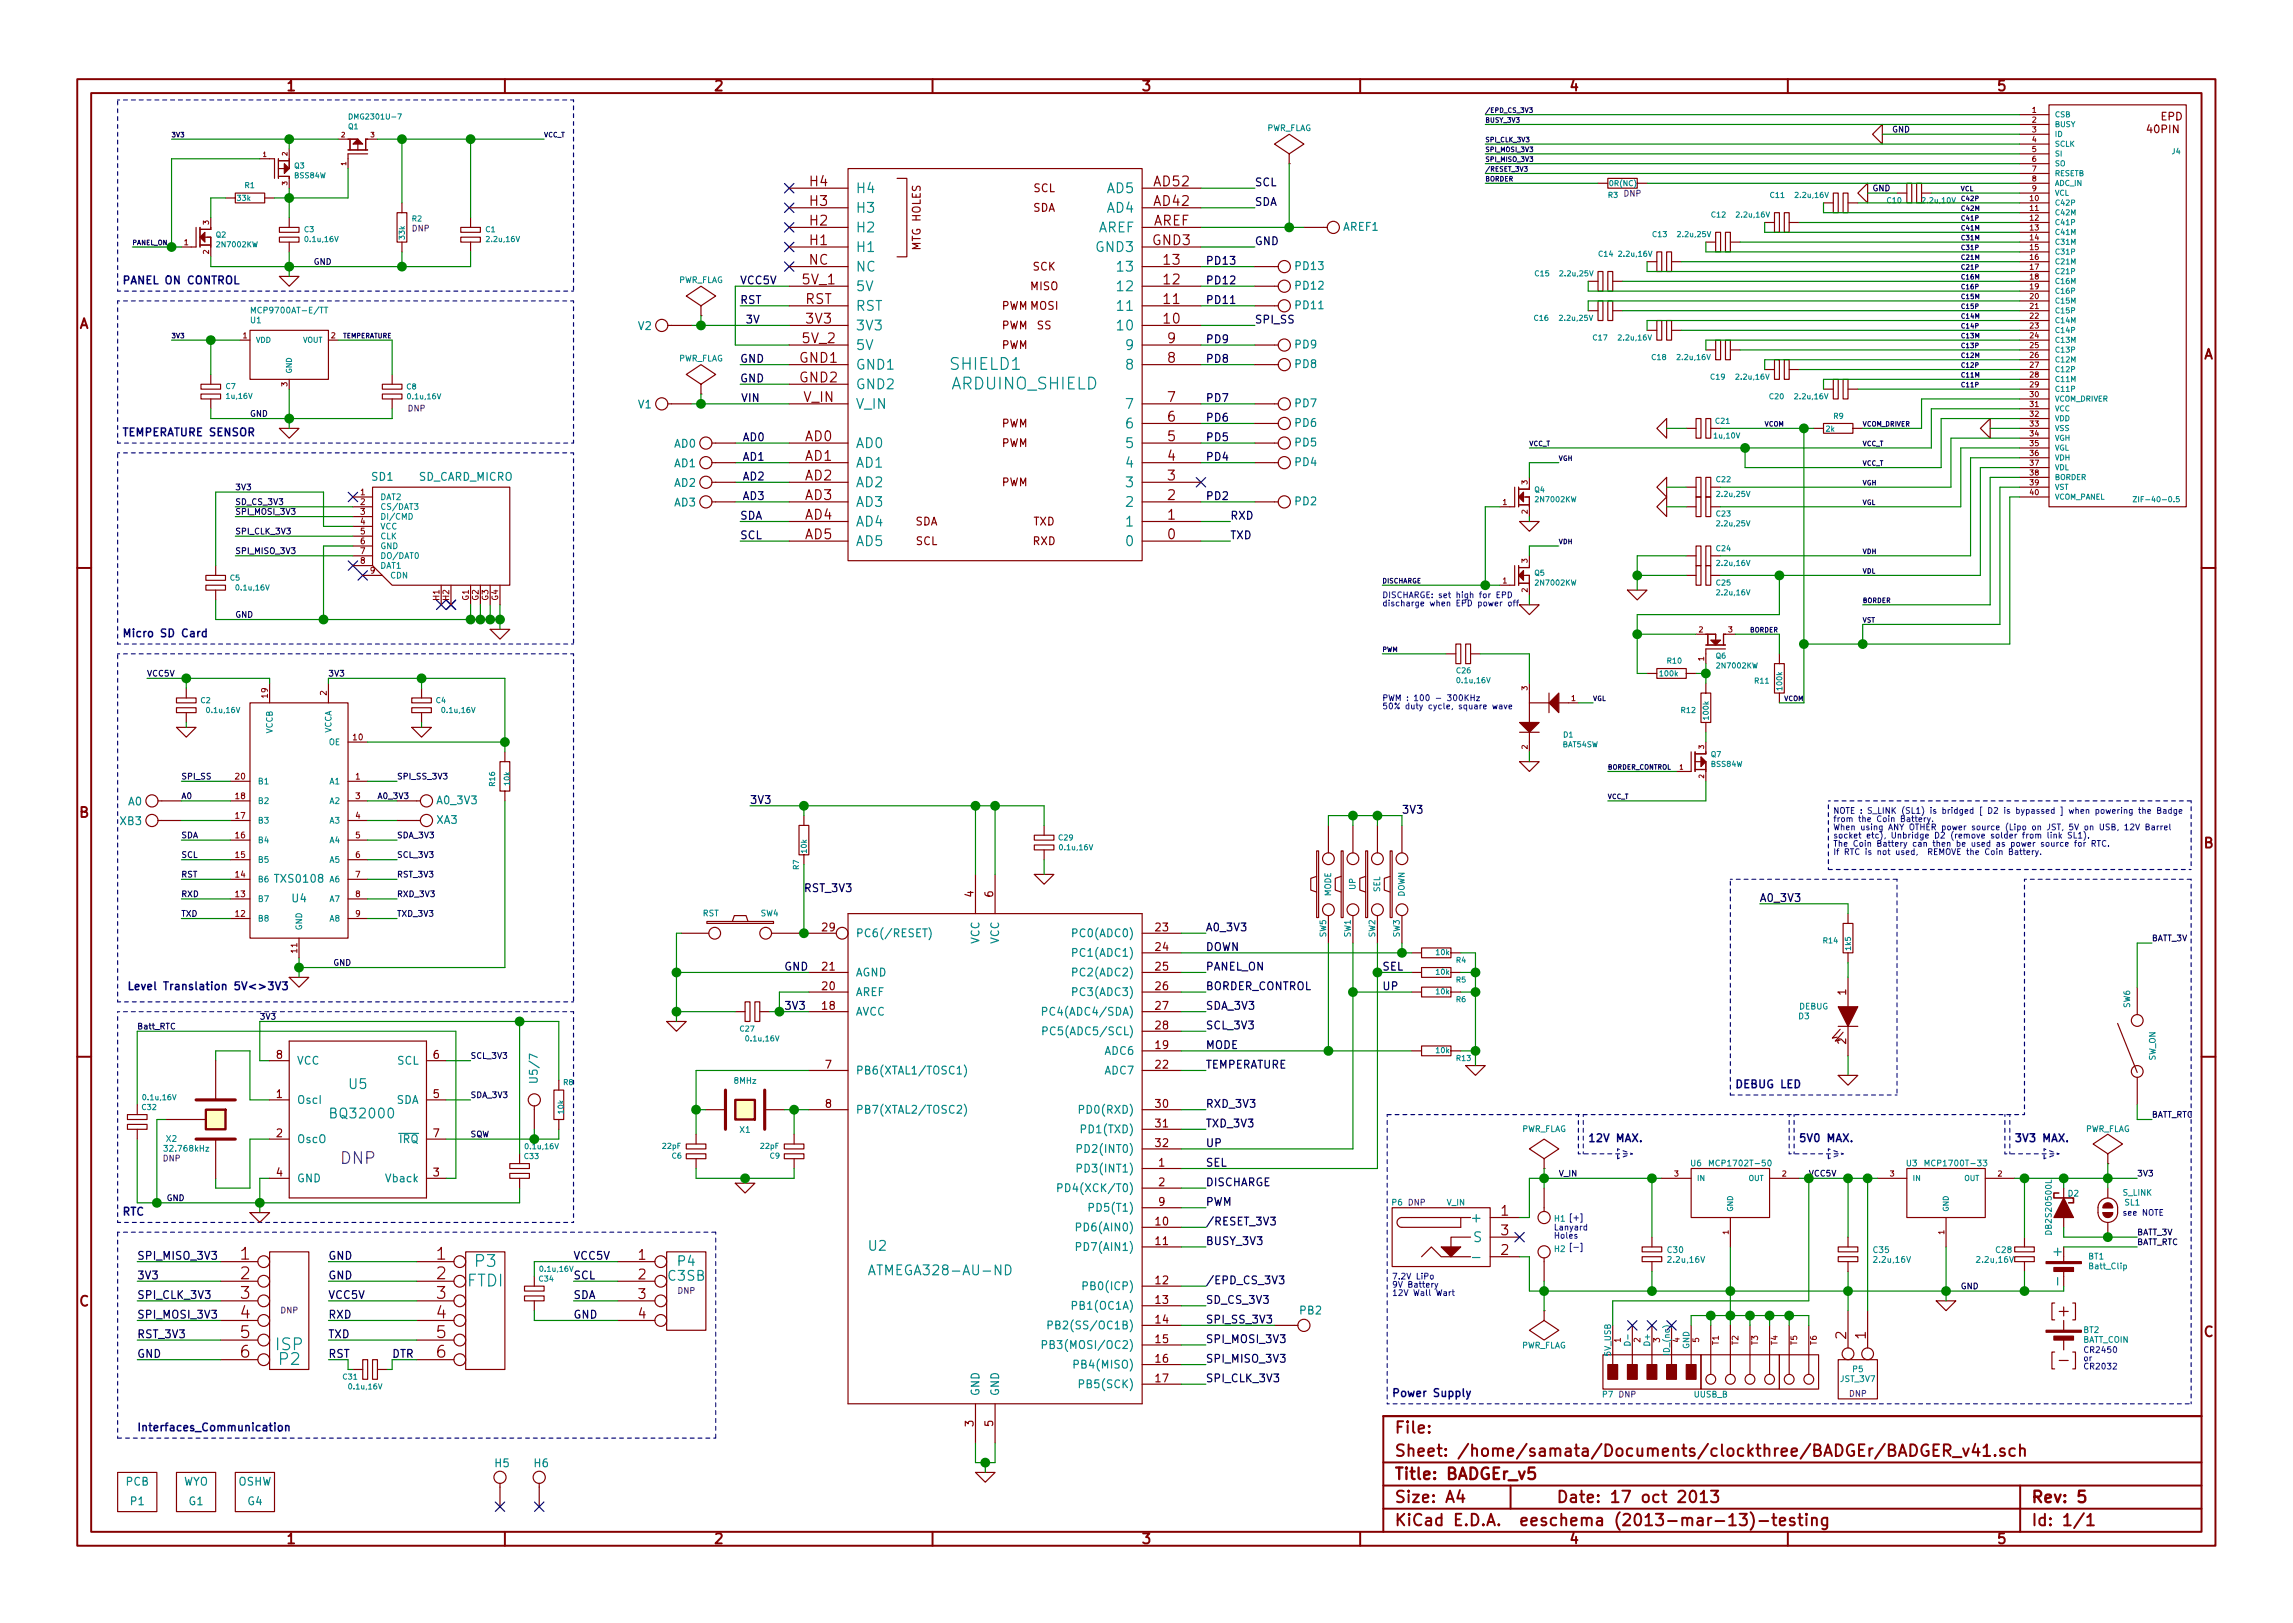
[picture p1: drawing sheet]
<svg xmlns="http://www.w3.org/2000/svg" width="297mm" height="210mm" viewBox="0 0 297 210" stroke-linecap="round" stroke-linejoin="round" font-family="sans-serif">
<defs><g id="words">
<g font-size="2.1" fill="#008484">
<text x="123.2" y="47.9">SHIELD1</text>
<text x="123.3" y="50.5">ARDUINO_SHIELD</text>
<text x="60.5" y="166.7">FTDI</text>
<text x="61.6" y="164.1">P3</text>
<text x="35.8" y="174.9">ISP</text>
<text x="36.2" y="176.8">P2</text>
</g>
<text font-size="2.1" fill="#840084" x="44.1" y="150.8">DNP</text>
<g font-size="2.1" fill="#840000">
<text x="31.2" y="163.2">1</text>
<text x="31.2" y="165.7">2</text>
<text x="56.6" y="163.2">1</text>
<text x="56.6" y="165.7">2</text>
<text x="31.2" y="168.3">3</text>
<text x="31.2" y="170.8">4</text>
<text x="31.2" y="173.3">5</text>
<text x="56.6" y="168.3">3</text>
<text x="56.6" y="170.8">4</text>
<text x="56.6" y="173.3">5</text>
<text x="266" y="170.6">[+]</text>
<text x="31.2" y="175.9">6</text>
<text x="56.6" y="175.9">6</text>
<text x="266.3" y="176.9">[-]</text>
<text x="180.7" y="185.7">File:</text>
<text x="180.7" y="188.7">Sheet: /home/samata/Documents/clockthree/BADGEr/BADGER_v41.sch</text>
<text x="180.7" y="191.7">Title: BADGEr_v5</text>
<text x="180.7" y="194.7">Size: A4</text>
<text x="180.7" y="197.7">KiCad E.D.A. eeschema (2013-mar-13)-testing</text>
<text x="201.7" y="194.7">Date: 17 oct 2013</text>
<text x="263.2" y="197.7">Id: 1/1</text>
<text x="263.2" y="194.7">Rev: 5</text>
</g>
<g font-size="1.8" fill="#840000">
<text x="37.2" y="11.8">1</text>
<text x="92.6" y="11.8">2</text>
<text x="148" y="11.8">3</text>
<text x="203.4" y="11.8">4</text>
<text x="258.8" y="11.8">5</text>
<text x="104.9" y="29.2">H2</text>
<text x="104.9" y="26.7">H3</text>
<text x="104.9" y="24.1">H4</text>
<text x="149.4" y="29.2">AREF</text>
<text x="149.5" y="26.7">AD42</text>
<text x="149.5" y="24.1">AD52</text>
<text x="104.8" y="34.3">NC</text>
<text x="104.9" y="31.7">H1</text>
<text x="149.3" y="31.7">GND3</text>
<text x="150.8" y="34.3">13</text>
<text x="104" y="36.8">5V_1</text>
<text x="104.3" y="39.4">RST</text>
<text x="104.5" y="41.9">3V3</text>
<text x="150.8" y="41.9">10</text>
<text x="150.8" y="39.4">11</text>
<text x="150.8" y="36.8">12</text>
<text x="10.3" y="42.6">A</text>
<text x="103.6" y="47">GND1</text>
<text x="104" y="44.4">5V_2</text>
<text x="151.3" y="47">8</text>
<text x="151.3" y="44.4">9</text>
<text x="285.5" y="46.5">A</text>
<text x="103.6" y="49.5">GND2</text>
<text x="104.1" y="52.1">V_IN</text>
<text x="151.3" y="52.1">7</text>
<text x="104.3" y="57.1">AD0</text>
<text x="104.3" y="59.7">AD1</text>
<text x="151.3" y="59.7">4</text>
<text x="151.3" y="57.1">5</text>
<text x="151.3" y="54.6">6</text>
<text x="104.3" y="62.2">AD2</text>
<text x="104.3" y="64.8">AD3</text>
<text x="151.3" y="64.8">2</text>
<text x="151.3" y="62.2">3</text>
<text x="104.3" y="67.3">AD4</text>
<text x="104.3" y="69.8">AD5</text>
<text x="151.3" y="69.8">0</text>
<text x="151.3" y="67.3">1</text>
<text x="10.3" y="105.9">B</text>
<text x="285.5" y="109.8">B</text>
<text x="194.5" y="157.5">1</text>
<text x="194.5" y="160">3</text>
<text x="82.7" y="163.2">1</text>
<text x="82.7" y="165.7">2</text>
<text x="194.5" y="162.6">2</text>
<text x="10.3" y="169.2">C</text>
<text x="82.7" y="168.3">3</text>
<text x="82.7" y="170.8">4</text>
<text x="239.1" y="173.5" transform="rotate(-90 239.1 173.5)">2</text>
<text x="241.7" y="173.5" transform="rotate(-90 241.7 173.5)">1</text>
<text x="285.5" y="173.2">C</text>
<text x="37.2" y="200">1</text>
<text x="92.6" y="200">2</text>
<text x="148" y="200">3</text>
<text x="203.4" y="200">4</text>
<text x="258.8" y="200">5</text>
</g>
<g font-size="1.8" fill="#008484">
<text x="110.9" y="27.6">H3</text>
<text x="110.9" y="25">H4</text>
<text x="143.4" y="27.6">AD4</text>
<text x="143.4" y="25">AD5</text>
<text x="110.9" y="32.6">H1</text>
<text x="110.9" y="30.1">H2</text>
<text x="110.9" y="35.2">NC</text>
<text x="142" y="32.6">GND3</text>
<text x="142.1" y="30.1">AREF</text>
<text x="145" y="35.2">13</text>
<text x="110.9" y="40.3">RST</text>
<text x="110.9" y="37.7">5V</text>
<text x="145" y="40.3">11</text>
<text x="145" y="37.7">12</text>
<text x="110.9" y="42.8">3V3</text>
<text x="110.9" y="47.9">GND1</text>
<text x="110.9" y="45.3">5V</text>
<text x="145" y="42.8">10</text>
<text x="145.9" y="47.9">8</text>
<text x="145.9" y="45.3">9</text>
<text x="110.9" y="50.4">GND2</text>
<text x="110.9" y="53">V_IN</text>
<text x="145.9" y="53">7</text>
<text x="110.9" y="58">AD0</text>
<text x="145.9" y="58">5</text>
<text x="145.9" y="55.5">6</text>
<text x="110.9" y="60.6">AD1</text>
<text x="110.9" y="63.1">AD2</text>
<text x="110.9" y="65.7">AD3</text>
<text x="145.9" y="65.7">2</text>
<text x="145.9" y="63.1">3</text>
<text x="145.9" y="60.6">4</text>
<text x="110.9" y="68.2">AD4</text>
<text x="110.9" y="70.7">AD5</text>
<text x="145.9" y="70.7">0</text>
<text x="145.9" y="68.2">1</text>
<text x="45.2" y="141.1">U5</text>
<text x="43.1" y="144.9">BQ32000</text>
<text x="190.9" y="160.9">S</text>
<text x="191" y="158.4">+</text>
<text x="86.5" y="165.9">C3SB</text>
<text x="87.8" y="164">P4</text>
<text x="112.5" y="162">U2</text>
<text x="113.4" y="165.2">ATMEGA328-AU-ND</text>
<text x="267.1" y="166.3" transform="rotate(-90 267.1 166.3)">-</text>
<text x="267.1" y="162.7" transform="rotate(-90 267.1 162.7)">+</text>
</g>
<g font-size="1.4" fill="#840000">
<text x="278.3" y="17.2">40PIN</text>
<text x="279.9" y="15.6">EPD</text>
<text x="133.8" y="27.4">SDA</text>
<text x="133.9" y="24.9">SCL</text>
<text x="119.3" y="32.4" transform="rotate(-90 119.3 32.4)">MTG HOLES</text>
<text x="133.8" y="35">SCK</text>
<text x="129.7" y="40.1">PWM MOSI</text>
<text x="133.5" y="37.6">MISO</text>
<text x="129.7" y="45.2">PWM</text>
<text x="129.7" y="42.7">PWM</text>
<text x="134.3" y="42.7">SS</text>
<text x="129.7" y="57.9">PWM</text>
<text x="129.7" y="55.4">PWM</text>
<text x="129.7" y="63">PWM</text>
<text x="118.5" y="68.1">SDA</text>
<text x="118.6" y="70.6">SCL</text>
<text x="133.8" y="70.6">RXD</text>
<text x="133.9" y="68.1">TXD</text>
<text x="126.1" y="116.2" transform="rotate(-90 126.1 116.2)">4</text>
<text x="128.7" y="116.2" transform="rotate(-90 128.7 116.2)">6</text>
<text x="106.5" y="125.7">21</text>
<text x="106.5" y="120.6">29</text>
<text x="149.7" y="120.6">23</text>
<text x="149.7" y="123.2">24</text>
<text x="149.7" y="125.7">25</text>
<text x="106.5" y="128.3">20</text>
<text x="106.5" y="130.8">18</text>
<text x="149.7" y="128.3">26</text>
<text x="149.7" y="130.8">27</text>
<text x="239.1" y="128.9" transform="rotate(-90 239.1 128.9)">1</text>
<text x="35.8" y="137.2">8</text>
<text x="56.1" y="137.2">6</text>
<text x="149.7" y="133.3">28</text>
<text x="149.7" y="135.9">19</text>
<text x="239.1" y="135.2" transform="rotate(-90 239.1 135.2)">2</text>
<text x="35.8" y="142.2">1</text>
<text x="56.1" y="142.2">5</text>
<text x="106.9" y="138.4">7</text>
<text x="106.9" y="143.5">8</text>
<text x="149.7" y="143.5">30</text>
<text x="149.7" y="138.4">22</text>
<text x="35.8" y="147.3">2</text>
<text x="56.1" y="147.3">7</text>
<text x="149.7" y="146">31</text>
<text x="149.7" y="148.6">32</text>
<text x="35.8" y="152.4">4</text>
<text x="56.1" y="152.4">3</text>
<text x="150.1" y="151.1">1</text>
<text x="150.1" y="153.7">2</text>
<text x="149.7" y="158.7">10</text>
<text x="149.7" y="161.3">11</text>
<text x="150.1" y="156.2">9</text>
<text x="149.7" y="166.4">12</text>
<text x="149.7" y="168.9">13</text>
<text x="149.7" y="171.4">14</text>
<text x="149.7" y="174">15</text>
<text x="149.7" y="176.5">16</text>
<text x="149.7" y="179.1">17</text>
<text x="126.1" y="184.8" transform="rotate(-90 126.1 184.8)">3</text>
<text x="128.7" y="184.8" transform="rotate(-90 128.7 184.8)">5</text>
</g>
<g font-size="1.4">
<text x="162.6" y="24.1">SCL</text>
<text x="162.6" y="26.7">SDA</text>
<text x="156.2" y="34.3">PD13</text>
<text x="162.6" y="31.7">GND</text>
<text x="95.9" y="39.4">RST</text>
<text x="95.9" y="36.8">VCC5V</text>
<text x="96.7" y="41.9">3V</text>
<text x="156.2" y="39.4">PD11</text>
<text x="156.2" y="36.8">PD12</text>
<text x="162.6" y="41.9">SPI_SS</text>
<text x="95.9" y="47">GND</text>
<text x="156.2" y="47">PD8</text>
<text x="156.2" y="44.4">PD9</text>
<text x="95.9" y="49.5">GND</text>
<text x="96.1" y="52.1">VIN</text>
<text x="156.2" y="52.1">PD7</text>
<text x="96.2" y="59.7">AD1</text>
<text x="96.2" y="57.1">AD0</text>
<text x="156.2" y="57.1">PD5</text>
<text x="156.2" y="54.6">PD6</text>
<text x="156.2" y="59.7">PD4</text>
<text x="96.2" y="62.2">AD2</text>
<text x="96.2" y="64.8">AD3</text>
<text x="156.2" y="64.8">PD2</text>
<text x="95.9" y="67.3">SDA</text>
<text x="95.9" y="69.8">SCL</text>
<text x="159.4" y="67.3">RXD</text>
<text x="159.4" y="69.8">TXD</text>
<text x="97.2" y="104.1">3V3</text>
<text x="181.6" y="105.4">3V3</text>
<text x="104.1" y="115.6">RST_3V3</text>
<text x="228" y="116.8">A0_3V3</text>
<text x="101.6" y="125.7">GND</text>
<text x="156.2" y="125.7">PANEL_ON</text>
<text x="156.2" y="120.6">A0_3V3</text>
<text x="156.2" y="123.2">DOWN</text>
<text x="179.1" y="125.7">SEL</text>
<text x="101.6" y="130.8">3V3</text>
<text x="156.2" y="128.3">BORDER_CONTROL</text>
<text x="156.2" y="130.8">SDA_3V3</text>
<text x="179.1" y="128.3">UP</text>
<text x="156.2" y="135.9">MODE</text>
<text x="156.2" y="133.3">SCL_3V3</text>
<text x="156.2" y="143.5">RXD_3V3</text>
<text x="156.2" y="138.4">TEMPERATURE</text>
<text x="156.2" y="146">TXD_3V3</text>
<text x="156.2" y="148.6">UP</text>
<text x="156.2" y="153.7">DISCHARGE</text>
<text x="156.2" y="151.1">SEL</text>
<text x="156.2" y="161.3">BUSY_3V3</text>
<text x="156.2" y="156.2">PWM</text>
<text x="156.2" y="158.7">/RESET_3V3</text>
<text x="17.8" y="163.2">SPI_MISO_3V3</text>
<text x="17.8" y="165.7">3V3</text>
<text x="42.5" y="165.7">GND</text>
<text x="42.5" y="163.2">GND</text>
<text x="74.3" y="165.7">SCL</text>
<text x="74.3" y="163.2">VCC5V</text>
<text x="156.2" y="166.4">/EPD_CS_3V3</text>
<text x="17.8" y="168.3">SPI_CLK_3V3</text>
<text x="17.8" y="170.8">SPI_MOSI_3V3</text>
<text x="17.8" y="173.3">RST_3V3</text>
<text x="42.5" y="173.3">TXD</text>
<text x="42.5" y="170.8">RXD</text>
<text x="42.5" y="168.3">VCC5V</text>
<text x="74.3" y="168.3">SDA</text>
<text x="74.3" y="170.8">GND</text>
<text x="156.2" y="168.9">SD_CS_3V3</text>
<text x="156.2" y="174">SPI_MOSI_3V3</text>
<text x="156.2" y="171.4">SPI_SS_3V3</text>
<text x="17.8" y="175.9">GND</text>
<text x="42.5" y="175.9">RST</text>
<text x="50.8" y="175.9">DTR</text>
<text x="156.2" y="176.5">SPI_MISO_3V3</text>
<text x="156.2" y="179.1">SPI_CLK_3V3</text>
</g>
<g font-size="1.4" fill="#008484">
<text x="174" y="29.9">AREF1</text>
<text x="167.9" y="35">PD13</text>
<text x="167.9" y="37.5">PD12</text>
<text x="167.9" y="40.1">PD11</text>
<text x="82.7" y="42.7">V2</text>
<text x="167.8" y="45.1">PD9</text>
<text x="167.8" y="47.7">PD8</text>
<text x="82.7" y="52.9">V1</text>
<text x="167.8" y="52.8">PD7</text>
<text x="87.4" y="58">AD0</text>
<text x="167.8" y="55.3">PD6</text>
<text x="167.8" y="57.8">PD5</text>
<text x="48.2" y="62.3">SD1</text>
<text x="54.2" y="62.3">SD_CARD_MICRO</text>
<text x="87.4" y="65.6">AD3</text>
<text x="87.4" y="63.1">AD2</text>
<text x="87.4" y="60.5">AD1</text>
<text x="167.8" y="60.4">PD4</text>
<text x="167.8" y="65.5">PD2</text>
<text x="15.6" y="106.9">XB3</text>
<text x="16.6" y="104.3">A0</text>
<text x="56.5" y="106.7">XA3</text>
<text x="56.7" y="104.2">A0_3V3</text>
<text x="35.8" y="114.3">TXS0108</text>
<text x="37.8" y="116.9">U4</text>
<text x="110.9" y="121.4">PC6(/RESET)</text>
<text x="126.9" y="122.4" transform="rotate(-90 126.9 122.4)">VCC</text>
<text x="129.4" y="122.4" transform="rotate(-90 129.4 122.4)">VCC</text>
<text x="139.4" y="121.4">PC0(ADC0)</text>
<text x="139.4" y="123.9">PC1(ADC1)</text>
<text x="110.9" y="129">AREF</text>
<text x="110.9" y="126.5">AGND</text>
<text x="110.9" y="131.6">AVCC</text>
<text x="136" y="131.6">PC4(ADC4/SDA)</text>
<text x="139.4" y="126.5">PC2(ADC2)</text>
<text x="139.4" y="129">PC3(ADC3)</text>
<text x="38.5" y="137.9">VCC</text>
<text x="51.4" y="137.9">SCL</text>
<text x="136.2" y="134.1">PC5(ADC5/SCL)</text>
<text x="143.1" y="136.6">ADC6</text>
<text x="38.5" y="143">OscI</text>
<text x="51.2" y="143">SDA</text>
<text x="69.6" y="139.9" transform="rotate(-90 69.6 139.9)">U5/7</text>
<text x="110.9" y="139.2">PB6(XTAL1/TOSC1)</text>
<text x="143.1" y="139.2">ADC7</text>
<text x="38.5" y="148.1">OscO</text>
<text x="51.7" y="148.1">IRQ</text>
<text x="110.9" y="144.3">PB7(XTAL2/TOSC2)</text>
<text x="140.2" y="149.3">PD2(INT0)</text>
<text x="140.3" y="144.3">PD0(RXD)</text>
<text x="140.4" y="146.8">PD1(TXD)</text>
<text x="38.5" y="153.2">GND</text>
<text x="50.1" y="153.2">Vback</text>
<text x="138.2" y="154.4">PD4(XCK/T0)</text>
<text x="140.2" y="151.9">PD3(INT1)</text>
<text x="140" y="159.5">PD6(AIN0)</text>
<text x="141.6" y="157">PD5(T1)</text>
<text x="140" y="162">PD7(AIN1)</text>
<text x="140.9" y="167.1">PB0(ICP)</text>
<text x="137" y="172.2">PB2(SS/OC1B)</text>
<text x="139.3" y="169.7">PB1(OC1A)</text>
<text x="168.4" y="170.3">PB2</text>
<text x="136.3" y="174.7">PB3(MOSI/OC2)</text>
<text x="139.6" y="177.3">PB4(MISO)</text>
<text x="140.3" y="179.8">PB5(SCK)</text>
<text x="126.9" y="180.8" transform="rotate(-90 126.9 180.8)">GND</text>
<text x="129.4" y="180.8" transform="rotate(-90 129.4 180.8)">GND</text>
<text x="64.1" y="190.1">H5</text>
<text x="69.2" y="190.1">H6</text>
<text x="16.3" y="192.5">PCB</text>
<text x="16.9" y="195">P1</text>
<text x="23.7" y="192.5">WYO</text>
<text x="24.5" y="195">G1</text>
<text x="30.8" y="192.5">OSHW</text>
<text x="32.1" y="195">G4</text>
</g>
<g font-size="1.4" fill="#0000c2">
<text x="15.9" y="36.8">PANEL ON CONTROL</text>
<text x="15.9" y="56.5">TEMPERATURE SENSOR</text>
<text x="15.9" y="82.5">Micro SD Card</text>
<text x="16.5" y="128.3">Level Translation 5V&lt;&gt;3V3</text>
<text x="224.8" y="141">DEBUG LED</text>
<text x="205.7" y="147.9">12V MAX.</text>
<text x="233" y="147.9">5V0 MAX.</text>
<text x="261" y="147.9">3V3 MAX.</text>
<text x="15.9" y="157.5">RTC</text>
<text x="17.8" y="185.4">Interfaces_Communication</text>
<text x="180.3" y="181">Power Supply</text>
</g>
<g font-size="1.1" fill="#008484">
<text x="164" y="17">PWR_FLAG</text>
<text x="32.5" y="41.9">U1</text>
<text x="33.1" y="40.6">MCP9700AT-E/TT</text>
<text x="87.8" y="36.6">PWR_FLAG</text>
<text x="87.8" y="46.8">PWR_FLAG</text>
<text x="49.3" y="64.8">DAT2</text>
<text x="49.3" y="66">CS/DAT3</text>
<text x="49.3" y="67.3">DI/CMD</text>
<text x="49.3" y="68.6">VCC</text>
<text x="49.3" y="69.8">CLK</text>
<text x="49.3" y="71.1">GND</text>
<text x="49.3" y="72.4">DO/DAT0</text>
<text x="49.3" y="73.7">DAT1</text>
<text x="50.5" y="74.9">CDN</text>
<text x="35.3" y="95.1" transform="rotate(-90 35.3 95.1)">VCCB</text>
<text x="42.9" y="95.1" transform="rotate(-90 42.9 95.1)">VCCA</text>
<text x="33.4" y="101.6">B1</text>
<text x="42.5" y="96.5">OE</text>
<text x="42.7" y="101.6">A1</text>
<text x="33.4" y="106.7">B3</text>
<text x="33.4" y="104.1">B2</text>
<text x="42.7" y="104.1">A2</text>
<text x="42.7" y="106.7">A3</text>
<text x="33.4" y="111.8">B5</text>
<text x="33.4" y="109.2">B4</text>
<text x="42.7" y="109.2">A4</text>
<text x="42.7" y="111.8">A5</text>
<text x="33.4" y="119.4">B8</text>
<text x="33.4" y="116.8">B7</text>
<text x="33.4" y="114.3">B6</text>
<text x="42.7" y="114.3">A6</text>
<text x="42.7" y="116.8">A7</text>
<text x="42.7" y="119.4">A8</text>
<text x="91" y="118.7">RST</text>
<text x="98.6" y="118.7">SW4</text>
<text x="172.4" y="116.1" transform="rotate(-90 172.4 116.1)">MODE</text>
<text x="175.6" y="115.3" transform="rotate(-90 175.6 115.3)">UP</text>
<text x="178.8" y="115.6" transform="rotate(-90 178.8 115.6)">SEL</text>
<text x="181.9" y="116.2" transform="rotate(-90 181.9 116.2)">DOWN</text>
<text x="39.1" y="120.5" transform="rotate(-90 39.1 120.5)">GND</text>
<text x="171.8" y="121.4" transform="rotate(-90 171.8 121.4)">SW5</text>
<text x="175" y="121.4" transform="rotate(-90 175 121.4)">SW1</text>
<text x="178.1" y="121.4" transform="rotate(-90 178.1 121.4)">SW2</text>
<text x="181.3" y="121.4" transform="rotate(-90 181.3 121.4)">SW3</text>
<text x="233" y="130.8">DEBUG</text>
<text x="275.9" y="130.6" transform="rotate(-90 275.9 130.6)">SW6</text>
<text x="233" y="132">D3</text>
<text x="279.2" y="137.4" transform="rotate(-90 279.2 137.4)">SW_ON</text>
<text x="95.1" y="140.4">8MHz</text>
<text x="21.6" y="149.2">32.768kHz</text>
<text x="21.6" y="147.9">X2</text>
<text x="95.9" y="146.7">X1</text>
<text x="197.1" y="146.6">PWR_FLAG</text>
<text x="270.1" y="146.6">PWR_FLAG</text>
<text x="219" y="151.1">U6</text>
<text x="222" y="151.1">MCP1702T-50</text>
<text x="247" y="151.1">U3</text>
<text x="249.9" y="151.1">MCP1700T-33</text>
<text x="267.9" y="155">D2</text>
<text x="275" y="154.9">S_LINK</text>
<text x="180.3" y="156.2">P6</text>
<text x="187.4" y="156.2">V_IN</text>
<text x="265.8" y="159.6" transform="rotate(-90 265.8 159.6)">DB2S20500L</text>
<text x="275.3" y="156.2">SL1</text>
<text x="216.1" y="162.3">C30</text>
<text x="216.2" y="163.6">2.2u,16V</text>
<text x="242.7" y="162.3">C35</text>
<text x="242.9" y="163.6">2.2u,16V</text>
<text x="256.2" y="163.6">2.2u,16V</text>
<text x="258.6" y="162.3">C28</text>
<text x="270.6" y="163.1">BT1</text>
<text x="270.7" y="164.4">Batt_Clip</text>
<text x="269.8" y="173.9">BATT_COIN</text>
<text x="269.9" y="172.7">BT2</text>
<text x="197" y="174.7">PWR_FLAG</text>
<text x="208.7" y="175.7" transform="rotate(-90 208.7 175.7)">5V_USB</text>
<text x="211.2" y="174.2" transform="rotate(-90 211.2 174.2)">D-</text>
<text x="213.7" y="174.3" transform="rotate(-90 213.7 174.3)">D+</text>
<text x="216.3" y="175.4" transform="rotate(-90 216.3 175.4)">ID_(nc)</text>
<text x="218.8" y="174.8" transform="rotate(-90 218.8 174.8)">GND</text>
<text x="238.5" y="179">JST_3V7</text>
<text x="240" y="177.7">P5</text>
<text x="207.6" y="181">P7</text>
<text x="219.4" y="181">UUSB_B</text>
</g>
<g font-size="1.1">
<text x="245.1" y="17.1">GND</text>
<text x="242.6" y="24.8">GND</text>
<text x="40.6" y="34.3">GND</text>
<text x="32.4" y="54">GND</text>
<text x="30.5" y="65.4">SD_CS_3V3</text>
<text x="30.5" y="63.5">3V3</text>
<text x="30.5" y="69.2">SPI_CLK_3V3</text>
<text x="30.5" y="71.7">SPI_MISO_3V3</text>
<text x="30.5" y="66.7">SPI_MOSI_3V3</text>
<text x="30.5" y="80">GND</text>
<text x="19" y="87.6">VCC5V</text>
<text x="42.5" y="87.6">3V3</text>
<text x="23.5" y="101">SPI_SS</text>
<text x="51.4" y="101">SPI_SS_3V3</text>
<text x="23.5" y="103.5">A0</text>
<text x="48.9" y="103.5">A0_3V3</text>
<text x="23.5" y="113.7">RST</text>
<text x="23.5" y="108.6">SDA</text>
<text x="23.5" y="111.1">SCL</text>
<text x="51.4" y="113.7">RST_3V3</text>
<text x="51.4" y="108.6">SDA_3V3</text>
<text x="51.4" y="111.1">SCL_3V3</text>
<text x="23.5" y="118.7">TXD</text>
<text x="23.5" y="116.2">RXD</text>
<text x="51.4" y="116.2">RXD_3V3</text>
<text x="51.4" y="118.7">TXD_3V3</text>
<text x="43.2" y="125.1">GND</text>
<text x="278.8" y="121.9">BATT_3V</text>
<text x="17.8" y="133.3">Batt_RTC</text>
<text x="33.7" y="132.1">3V3</text>
<text x="61" y="137.2">SCL_3V3</text>
<text x="61" y="142.2">SDA_3V3</text>
<text x="61" y="147.3">SQW</text>
<text x="278.8" y="144.8">BATT_RTC</text>
<text x="21.6" y="155.6">GND</text>
<text x="201.9" y="152.4">V_IN</text>
<text x="234.3" y="152.4">VCC5V</text>
<text x="276.9" y="152.4">3V3</text>
<text x="276.9" y="160">BATT_3V</text>
<text x="276.9" y="161.3">BATT_RTC</text>
<text x="254" y="167">GND</text>
</g>
<g font-size="1.1" fill="#840084">
<text x="53.4" y="30">DNP</text>
<text x="210.3" y="25.4">DNP</text>
<text x="52.8" y="53.3">DNP</text>
<text x="21.1" y="150.4">DNP</text>
<text x="182.4" y="156.2">DNP</text>
<text x="87.8" y="167.6">DNP</text>
<text x="36.3" y="170.1">DNP</text>
<text x="209.7" y="181">DNP</text>
<text x="239.5" y="180.9">DNP</text>
</g>
<g font-size="1.1" fill="#840000">
<text x="46.7" y="64.1">1</text>
<text x="46.7" y="65.4">2</text>
<text x="46.7" y="66.7">3</text>
<text x="46.7" y="67.9">4</text>
<text x="46.7" y="69.2">5</text>
<text x="46.7" y="70.5">6</text>
<text x="46.7" y="71.7">7</text>
<text x="46.7" y="73">8</text>
<text x="48" y="74.3">9</text>
<text x="56.9" y="77.7" transform="rotate(-90 56.9 77.7)">H1</text>
<text x="58.2" y="77.7" transform="rotate(-90 58.2 77.7)">H2</text>
<text x="60.7" y="77.8" transform="rotate(-90 60.7 77.8)">G1</text>
<text x="62" y="77.8" transform="rotate(-90 62 77.8)">G2</text>
<text x="63.2" y="77.8" transform="rotate(-90 63.2 77.8)">G3</text>
<text x="64.5" y="77.8" transform="rotate(-90 64.5 77.8)">G4</text>
<text x="34.7" y="90.4" transform="rotate(-90 34.7 90.4)">19</text>
<text x="42.3" y="90.1" transform="rotate(-90 42.3 90.1)">2</text>
<text x="45.8" y="95.9">10</text>
<text x="30.5" y="101">20</text>
<text x="46.1" y="101">1</text>
<text x="30.5" y="106">17</text>
<text x="30.5" y="103.5">18</text>
<text x="46.1" y="103.5">3</text>
<text x="46.1" y="106">4</text>
<text x="30.5" y="113.7">14</text>
<text x="30.5" y="111.1">15</text>
<text x="30.5" y="108.6">16</text>
<text x="46.1" y="108.6">5</text>
<text x="46.1" y="111.1">6</text>
<text x="46.1" y="113.7">7</text>
<text x="30.5" y="118.7">12</text>
<text x="30.5" y="116.2">13</text>
<text x="46.1" y="116.2">8</text>
<text x="46.1" y="118.7">9</text>
<text x="38.5" y="123.4" transform="rotate(-90 38.5 123.4)">11</text>
<text x="209.9" y="173.9" transform="rotate(-90 209.9 173.9)">1</text>
<text x="212.5" y="173.9" transform="rotate(-90 212.5 173.9)">2</text>
<text x="215" y="173.9" transform="rotate(-90 215 173.9)">3</text>
<text x="217.6" y="173.9" transform="rotate(-90 217.6 173.9)">4</text>
<text x="220.1" y="173.9" transform="rotate(-90 220.1 173.9)">5</text>
<text x="222.6" y="174.2" transform="rotate(-90 222.6 174.2)">T1</text>
<text x="225.2" y="174.2" transform="rotate(-90 225.2 174.2)">T2</text>
<text x="227.7" y="174.2" transform="rotate(-90 227.7 174.2)">T3</text>
<text x="230.3" y="174.2" transform="rotate(-90 230.3 174.2)">T4</text>
<text x="232.8" y="174.2" transform="rotate(-90 232.8 174.2)">T5</text>
<text x="235.3" y="174.2" transform="rotate(-90 235.3 174.2)">T6</text>
</g>
<g font-size="1.1" fill="#0000c2">
<text x="179.1" y="77.5">DISCHARGE: set high for EPD</text>
<text x="179.1" y="78.5">discharge when EPD power off</text>
<text x="179.1" y="90.8">PWM : 100 - 300KHz</text>
<text x="179.1" y="91.9">50% duty cycle, square wave</text>
<text x="237.5" y="105.4">NOTE : S_LINK (SL1) is bridged [ D2 is bypassed ] when powering the Badge</text>
<text x="237.5" y="106.5">from the Coin Battery.</text>
<text x="237.5" y="107.5">When using ANY OTHER power source (Lipo on JST, 5V on USB, 12V Barrel</text>
<text x="237.5" y="108.6">socket etc), Unbridge D2 (remove solder from link SL1).</text>
<text x="237.5" y="109.7">The Coin Battery can then be used as power source for RTC.</text>
<text x="237.5" y="110.7">If RTC is not used, REMOVE the Coin Battery.</text>
<text x="201.3" y="159.4">Lanyard</text>
<text x="201.3" y="160.4">Holes</text>
<text x="201.4" y="158.2">H1 [+]</text>
<text x="275" y="157.5">see NOTE</text>
<text x="180.3" y="165.7">7.2V LiPo</text>
<text x="180.3" y="166.8">9V Battery</text>
<text x="180.3" y="167.9">12V Wall Wart</text>
<text x="201.4" y="162.2">H2 [-]</text>
<text x="269.9" y="175.3">CR2450</text>
<text x="269.9" y="176.3">or</text>
<text x="269.9" y="177.4">CR2032</text>
</g>
<g font-size="1" fill="#008484">
<text x="45.1" y="16.7">Q1</text>
<text x="45.6" y="15.5">DMG2301U-7</text>
<text x="266.2" y="15.2">CSB</text>
<text x="266.2" y="16.5">BUSY</text>
<text x="266.2" y="17.7">ID</text>
<text x="38.2" y="21.8">Q3</text>
<text x="38.2" y="23.1">BSS84W</text>
<text x="266.2" y="19">SCLK</text>
<text x="266.2" y="20.3">SI</text>
<text x="266.2" y="21.5">SO</text>
<text x="266.2" y="22.8">RESETB</text>
<text x="281.4" y="20">J4</text>
<text x="30.8" y="26">33k</text>
<text x="31.7" y="24.4">R1</text>
<text x="53.4" y="28.7">R2</text>
<text x="208.3" y="25.6">R3</text>
<text x="208.6" y="24.1">0R(NC)</text>
<text x="221.7" y="28.2">C12</text>
<text x="225.1" y="28.2">2.2u,16V</text>
<text x="229.4" y="25.6">C11</text>
<text x="232.7" y="25.6">2.2u,16V</text>
<text x="244.5" y="26.3">C10</text>
<text x="249.2" y="26.3">2.2u,10V</text>
<text x="266.2" y="24.1">ADC_IN</text>
<text x="266.2" y="25.3">VCL</text>
<text x="266.2" y="26.6">C42P</text>
<text x="266.2" y="27.9">C42M</text>
<text x="266.2" y="29.2">C41P</text>
<text x="28" y="30.8">Q2</text>
<text x="28.2" y="32">2N7002KW</text>
<text x="39.4" y="30.1">C3</text>
<text x="39.7" y="31.3">0.1u,16V</text>
<text x="52.4" y="31" transform="rotate(-90 52.4 31)">33k</text>
<text x="62.9" y="30.1">C1</text>
<text x="63.2" y="31.3">2.2u,16V</text>
<text x="198.9" y="35.8">C15</text>
<text x="202.2" y="35.8">2.2u,25V</text>
<text x="207.1" y="33.2">C14</text>
<text x="209.9" y="33.2">2.2u,16V</text>
<text x="214.1" y="30.7">C13</text>
<text x="217.5" y="30.7">2.2u,25V</text>
<text x="266.2" y="30.4">C41M</text>
<text x="266.2" y="31.7">C31M</text>
<text x="266.2" y="33">C31P</text>
<text x="266.2" y="34.2">C21M</text>
<text x="266.2" y="35.5">C21P</text>
<text x="198.8" y="41.5">C16</text>
<text x="202.2" y="41.5">2.2u,25V</text>
<text x="266.2" y="39.3">C15M</text>
<text x="266.2" y="40.6">C15P</text>
<text x="266.2" y="41.9">C14M</text>
<text x="266.2" y="36.8">C16M</text>
<text x="266.2" y="38">C16P</text>
<text x="33.1" y="44.4">VDD</text>
<text x="39.1" y="44.4">VOUT</text>
<text x="206.4" y="44.1">C17</text>
<text x="209.8" y="44.1">2.2u,16V</text>
<text x="214" y="46.6">C18</text>
<text x="217.4" y="46.6">2.2u,16V</text>
<text x="266.2" y="43.1">C14P</text>
<text x="266.2" y="44.4">C13M</text>
<text x="266.2" y="45.7">C13P</text>
<text x="266.2" y="46.9">C12M</text>
<text x="29.3" y="50.4">C7</text>
<text x="29.4" y="51.7">1u,16V</text>
<text x="37.8" y="48.4" transform="rotate(-90 37.8 48.4)">GND</text>
<text x="52.7" y="50.4">C8</text>
<text x="53" y="51.7">0.1u,16V</text>
<text x="221.6" y="49.2">C19</text>
<text x="225" y="49.2">2.2u,16V</text>
<text x="229.3" y="51.7">C20</text>
<text x="232.7" y="51.7">2.2u,16V</text>
<text x="266.2" y="52">VCOM_DRIVER</text>
<text x="266.2" y="53.3">VCC</text>
<text x="266.2" y="48.2">C12P</text>
<text x="266.2" y="49.5">C11M</text>
<text x="266.2" y="50.7">C11P</text>
<text x="222.1" y="56.8">1u,10V</text>
<text x="222.3" y="54.9">C21</text>
<text x="236.6" y="55.9">2k</text>
<text x="237.5" y="54.2">R9</text>
<text x="266.2" y="54.6">VDD</text>
<text x="266.2" y="55.8">VSS</text>
<text x="266.2" y="57.1">VGH</text>
<text x="266.2" y="58.4">VGL</text>
<text x="266.2" y="59.6">VDH</text>
<text x="198.8" y="63.8">Q4</text>
<text x="199" y="65">2N7002KW</text>
<text x="222.4" y="62.5">C22</text>
<text x="222.6" y="64.4">2.2u,25V</text>
<text x="266.2" y="64.7">VCOM_PANEL</text>
<text x="266.2" y="60.9">VDL</text>
<text x="266.2" y="62.2">BORDER</text>
<text x="266.2" y="63.4">VST</text>
<text x="277.1" y="65">ZIF-40-0.5</text>
<text x="222.4" y="66.9">C23</text>
<text x="222.4" y="71.4">C24</text>
<text x="222.6" y="68.2">2.2u,25V</text>
<text x="29.8" y="75.2">C5</text>
<text x="30.7" y="76.5">0.1u,16V</text>
<text x="198.8" y="74.6">Q5</text>
<text x="199" y="75.8">2N7002KW</text>
<text x="222.4" y="75.8">C25</text>
<text x="222.6" y="77.1">2.2u,16V</text>
<text x="222.6" y="73.3">2.2u,16V</text>
<text x="188.7" y="87.2">C26</text>
<text x="188.9" y="88.5">0.1u,16V</text>
<text x="215.1" y="87.6">100k</text>
<text x="216" y="85.9">R10</text>
<text x="222.3" y="85.3">Q6</text>
<text x="222.5" y="86.6">2N7002KW</text>
<text x="227.4" y="88.5">R11</text>
<text x="230.9" y="89.3" transform="rotate(-90 230.9 89.3)">100k</text>
<text x="26" y="91.1">C2</text>
<text x="26.9" y="92.3">0.1u,16V</text>
<text x="56.5" y="91.1">C4</text>
<text x="57.4" y="92.3">0.1u,16V</text>
<text x="202.5" y="95.5">D1</text>
<text x="217.8" y="92.3">R12</text>
<text x="221.3" y="93.1" transform="rotate(-90 221.3 93.1)">100k</text>
<text x="64.1" y="101.8" transform="rotate(-90 64.1 101.8)">R16</text>
<text x="66" y="101.7" transform="rotate(-90 66 101.7)">10k</text>
<text x="202.4" y="96.8">BAT54SW</text>
<text x="221.7" y="98.1">Q7</text>
<text x="221.7" y="99.3">BSS84W</text>
<text x="103.5" y="112.6" transform="rotate(-90 103.5 112.6)">R7</text>
<text x="104.5" y="110.4" transform="rotate(-90 104.5 110.4)">10k</text>
<text x="137.2" y="108.9">C29</text>
<text x="137.4" y="110.1">0.1u,16V</text>
<text x="186.1" y="123.7">10k</text>
<text x="188.6" y="124.7">R4</text>
<text x="236.2" y="122.2">R14</text>
<text x="239.8" y="123" transform="rotate(-90 239.8 123)">1k5</text>
<text x="186.1" y="126.3">10k</text>
<text x="186.1" y="128.8">10k</text>
<text x="188.6" y="127.3">R5</text>
<text x="188.6" y="129.8">R6</text>
<text x="95.9" y="133.6">C27</text>
<text x="96.8" y="134.9">0.1u,16V</text>
<text x="186.1" y="136.4">10k</text>
<text x="188.7" y="137.4">R13</text>
<text x="18.4" y="143.8">C32</text>
<text x="18.7" y="142.5">0.1u,16V</text>
<text x="73" y="140.6">R8</text>
<text x="68.2" y="148.9">0.1u,16V</text>
<text x="73" y="144.2" transform="rotate(-90 73 144.2)">10k</text>
<text x="85.9" y="148.8">22pF</text>
<text x="98.6" y="148.8">22pF</text>
<text x="68" y="150.1">C33</text>
<text x="87" y="150.1">C6</text>
<text x="99.7" y="150.1">C9</text>
<text x="219.8" y="153">IN</text>
<text x="226.5" y="153">OUT</text>
<text x="247.8" y="153">IN</text>
<text x="254.4" y="153">OUT</text>
<text x="224.5" y="157" transform="rotate(-90 224.5 157)">GND</text>
<text x="252.4" y="157" transform="rotate(-90 252.4 157)">GND</text>
<text x="69.9" y="166">C34</text>
<text x="70.1" y="164.7">0.1u,16V</text>
<text x="44.5" y="178.7">C31</text>
<text x="45.3" y="180">0.1u,16V</text>
</g>
<g font-size="1" fill="#840000">
<text x="263.3" y="14.6">1</text>
<text x="263.3" y="15.9">2</text>
<text x="263.3" y="17.1">3</text>
<text x="263.3" y="18.4">4</text>
<text x="263.3" y="19.7">5</text>
<text x="263.3" y="20.9">6</text>
<text x="263.3" y="22.2">7</text>
<text x="263.3" y="23.5">8</text>
<text x="27.1" y="29.1" transform="rotate(-90 27.1 29.1)">3</text>
<text x="263" y="26">10</text>
<text x="263" y="27.3">11</text>
<text x="263" y="28.6">12</text>
<text x="263" y="29.8">13</text>
<text x="263.3" y="24.8">9</text>
<text x="23.9" y="31.7">1</text>
<text x="27.1" y="32.9" transform="rotate(-90 27.1 32.9)">2</text>
<text x="263" y="31.1">14</text>
<text x="263" y="32.4">15</text>
<text x="263" y="33.6">16</text>
<text x="263" y="34.9">17</text>
<text x="263" y="38.7">20</text>
<text x="263" y="40">21</text>
<text x="263" y="41.3">22</text>
<text x="263" y="36.2">18</text>
<text x="263" y="37.5">19</text>
<text x="31.5" y="43.8">1</text>
<text x="42.9" y="43.8">2</text>
<text x="263" y="42.5">23</text>
<text x="263" y="43.8">24</text>
<text x="263" y="45.1">25</text>
<text x="263" y="46.3">26</text>
<text x="263" y="47.6">27</text>
<text x="37.2" y="50" transform="rotate(-90 37.2 50)">3</text>
<text x="263" y="51.4">30</text>
<text x="263" y="52.7">31</text>
<text x="263" y="54">32</text>
<text x="263" y="48.9">28</text>
<text x="263" y="50.2">29</text>
<text x="263" y="55.2">33</text>
<text x="263" y="56.5">34</text>
<text x="263" y="57.8">35</text>
<text x="263" y="59">36</text>
<text x="194.7" y="65.4">1</text>
<text x="197.9" y="62.7" transform="rotate(-90 197.9 62.7)">3</text>
<text x="263" y="64.1">40</text>
<text x="263" y="60.3">37</text>
<text x="263" y="61.6">38</text>
<text x="263" y="62.9">39</text>
<text x="197.9" y="66.5" transform="rotate(-90 197.9 66.5)">2</text>
<text x="194.7" y="75.6">1</text>
<text x="197.9" y="76.7" transform="rotate(-90 197.9 76.7)">2</text>
<text x="197.9" y="72.9" transform="rotate(-90 197.9 72.9)">3</text>
<text x="220.1" y="81.9">2</text>
<text x="223.9" y="81.9">3</text>
<text x="197.9" y="89.4" transform="rotate(-90 197.9 89.4)">3</text>
<text x="220.7" y="85.6" transform="rotate(-90 220.7 85.6)">1</text>
<text x="203.6" y="90.8">1</text>
<text x="197.9" y="97" transform="rotate(-90 197.9 97)">2</text>
<text x="216.9" y="152.4">3</text>
<text x="230.9" y="152.4">2</text>
<text x="244.9" y="152.4">3</text>
<text x="258.8" y="152.4">2</text>
<text x="223.9" y="159.9" transform="rotate(-90 223.9 159.9)">1</text>
<text x="251.8" y="159.9" transform="rotate(-90 251.8 159.9)">1</text>
</g>
<g font-size=".8">
<text x="22.2" y="17.8">3V3</text>
<text x="70.5" y="17.8">VCC_T</text>
<text x="192.4" y="14.6">/EPD_CS_3V3</text>
<text x="192.4" y="15.9">BUSY_3V3</text>
<text x="192.4" y="23.5">BORDER</text>
<text x="192.4" y="18.4">SPI_CLK_3V3</text>
<text x="192.4" y="19.7">SPI_MOSI_3V3</text>
<text x="192.4" y="20.9">SPI_MISO_3V3</text>
<text x="192.4" y="22.2">/RESET_3V3</text>
<text x="254" y="29.8">C41M</text>
<text x="254" y="28.6">C41P</text>
<text x="254" y="27.3">C42M</text>
<text x="254" y="26">C42P</text>
<text x="254" y="24.8">VCL</text>
<text x="17.1" y="31.7">PANEL_ON</text>
<text x="254" y="33.6">C21M</text>
<text x="254" y="34.9">C21P</text>
<text x="254" y="31.1">C31M</text>
<text x="254" y="32.4">C31P</text>
<text x="254" y="41.3">C14M</text>
<text x="254" y="38.7">C15M</text>
<text x="254" y="40">C15P</text>
<text x="254" y="36.2">C16M</text>
<text x="254" y="37.5">C16P</text>
<text x="22.2" y="43.8">3V3</text>
<text x="44.4" y="43.8">TEMPERATURE</text>
<text x="254" y="46.3">C12M</text>
<text x="254" y="47.6">C12P</text>
<text x="254" y="43.8">C13M</text>
<text x="254" y="45.1">C13P</text>
<text x="254" y="42.5">C14P</text>
<text x="254" y="48.9">C11M</text>
<text x="254" y="50.2">C11P</text>
<text x="198.1" y="57.8">VCC_T</text>
<text x="201.9" y="59.7">VGH</text>
<text x="228.6" y="55.2">VCOM</text>
<text x="241.3" y="57.8">VCC_T</text>
<text x="241.3" y="55.2">VCOM_DRIVER</text>
<text x="241.3" y="60.3">VCC_T</text>
<text x="241.3" y="62.9">VGH</text>
<text x="241.3" y="65.4">VGL</text>
<text x="201.9" y="70.5">VDH</text>
<text x="241.3" y="71.7">VDH</text>
<text x="179.1" y="75.6">DISCHARGE</text>
<text x="241.3" y="74.3">VDL</text>
<text x="226.7" y="81.9">BORDER</text>
<text x="241.3" y="78.1">BORDER</text>
<text x="241.3" y="80.6">VST</text>
<text x="179.1" y="84.4">PWM</text>
<text x="206.4" y="90.8">VGL</text>
<text x="231.1" y="90.8">VCOM</text>
<text x="208.3" y="99.7">BORDER_CONTROL</text>
<text x="208.3" y="103.5">VCC_T</text>
</g>
<g font-size=".8" fill="#840000">
<text x="44.2" y="17.8">2</text>
<text x="48" y="17.8">3</text>
<text x="34.1" y="20.3">1</text>
<text x="37.2" y="24" transform="rotate(-90 37.2 24)">3</text>
<text x="37.2" y="20.2" transform="rotate(-90 37.2 20.2)">2</text>
<text x="44.8" y="21.4" transform="rotate(-90 44.8 21.4)">1</text>
<text x="217.6" y="99.7">1</text>
<text x="220.7" y="100.8" transform="rotate(-90 220.7 100.8)">2</text>
<text x="220.7" y="97" transform="rotate(-90 220.7 97)">3</text>
</g>
</g></defs>
<g fill="none" stroke="#840000" stroke-width=".25">
<path d="M10 10.3h277v189.9h-277zM11.8 12.1h273.4v186.3h-273.4zM65.4 10.3v1.8M120.8 10.3v1.8M176.2 10.3v1.8M231.6 10.3v1.8M10 73.6h1.8M285.2 73.6h1.8M10 136.9h1.8M285.2 136.9h1.8M65.4 198.4v1.8M120.8 198.4v1.8"/>
<path d="M176.2 198.4v1.8M179.2 192.5h106M179.2 195.4h106M179.2 189.5h106M185.1 185.5h.1l-.1 .1v-.1v.1M185.1 184.7l.1 .1h-.1v-.1v.1M189.1 193l-.3 1.1h.9M189.5 193.6v1M195.7 192.5v2.9M219 193.3a.35 .35 0 0 1 .4-.2 .35 .35 0 0 1 .3 .3 .77 .77 0 0 1-.5 1.2 .9 .9 0 0 1-.2-1.3zM220.3 193.5l.4-.4v1.5M220.3 194.6h.9"/>
<path d="M221.6 193.1h1l-.5 .6 .4 .1 .1 .2-.1 .5-.2 .1h-.4l-.3-.1M225.3 196.1h1l-.5 .6 .4 .1 .1 .2-.1 .5-.2 .1h-.4l-.3-.1M226.8 195.9a1.71 1.71 0 0 1 0 2.3M227.9 197h1.2M229.6 196.6h.5M229.8 196.1v1.3l.2 .2h.1M230.6 197.1l.7-.1-.1-.3-.4-.1-.2 .2v.7l.2 .1 .4-.1M231.6 198.4v1.8M232.4 196.7a.37 .37 0 0 0-.5 .1v.1a.54 .54 0 0 0 .5 .3l.1 .1-.1 .2-.1 .1-.4-.1M232.9 196.6h.6M233.1 196.1v1.3l.2 .2h.2M234 196.1l-.1 .1 .1 .1 .1-.1-.1-.1v.2"/>
<path d="M234 196.6v1M234.7 196.7a.38 .38 0 0 1 .7 .1v.8M234.7 196.6v1M236.7 196.6v1.2a.39 .39 0 0 1-.6 .2M236.7 196.7l-.4-.1-.3 .3 .1 .6 .2 .1 .4-.1M249.8 187.2a.69 .69 0 0 0-.8 .2 .69 .69 0 0 0 0 .9 .54 .54 0 0 0 .8 .2v-.5h-.2M250.5 187.8h.5M251.2 187.1h-.7v1.5h.7M251.8 187.9h.6a.41 .41 0 0 0 .3-.4 .41 .41 0 0 0-.3-.4h-.6v1.5M252.2 187.9l.5 .7M253 188.8h1.1M254.3 187.6l.4 1 .3-1"/>
<path d="M255.9 187l-.4 1.1h1M256.2 187.6v1M256.9 187.5l.5-.4v1.5M256.9 188.6h.9M258.4 188.5h.1l-.1 .1v-.1v.1M259.7 187.7a.37 .37 0 0 0-.6 .1v.1a.54 .54 0 0 0 .6 .3v.1v.2l-.2 .1-.4-.1M261 187.7l-.4-.1-.3 .3 .1 .6 .2 .1 .4-.1M261.7 187.8a.38 .38 0 0 1 .6 0v.8M261.7 187.1v1.5M261.7 192.5v5.9M270 196l-1.3 2M270.4 196.5l.4-.4v1.5"/>
<path d="M270.4 197.6h.8M285.2 183.5h-106v14.9"/>
</g>
<path d="M26.7 143.8h2.5v2.5h-2.5zM95.2 142.5h2.6v2.5h-2.6zM198.8 190.1h-.7l-.1 .7a.62 .62 0 0 1 .7-.1l.2 .3-.1 .5-.2 .1h-.4l-.2-.1M270.1 193.1h-.8v.7a.62 .62 0 0 1 .7-.1l.1 .3v.5l-.3 .1h-.3l-.2-.1" fill="none" stroke="#840000" stroke-width=".3"/>
<g fill="none" stroke="#840000" stroke-width=".15">
<path d="M37.5 19.3v2.5h-1.4M43.8 18h2.6v1.4M45.1 19.4h2.5M45.3 18v1.4M47.6 19.9h-2.5v1.9M48.9 18h-1.5v1.4M167 19.9l1.9-1.2-1.9-1.3-1.9 1.3 1.9 1.2v1.3M243.8 16.1v2.6l-1.2-1.3zM261.6 14.9h3.8M261.6 16.1h3.8M261.6 17.4h3.8M261.6 18.7h3.8"/>
<path d="M261.6 19.9h3.8M265.4 13.6h17.8v52.1h-17.8zM25.4 29.5v2.5h-1.9M25.9 29.5v2.5M25.9 31.7h1.4M26.5 30.7h.8v2.6M27.3 28.2v1.5h-1.4M29.2 25.6h1.3M30.5 25h3.8v1.3h-3.8zM33.7 20.6h1.9v2.5M34.3 25.6h1.3M36.1 20.6v2.5"/>
<path d="M36.1 22.9h1.4v1.5M36.1 20.8h1.4M36.2 30.7h2.5v.7h-2.5zM36.2 29.5h2.5v.6h-2.5zM36.2 35.8h2.5l-1.2 1.3zM37.5 28.2v1.3M37.5 31.4v1.2M51.4 27.6h1.3v3.8h-1.3zM52.1 26.3v1.3M52.1 31.4v1.2M59.7 30.7h2.5v.7h-2.5zM59.7 29.5h2.5v.6h-2.5z"/>
<path d="M61 28.2v1.3M61 31.4v1.2M90.8 39.6l1.9-1.3-1.9-1.2-1.9 1.2 1.9 1.3v1.3M102.2 32h7.7M102.2 29.5h7.7M102.2 34.5h7.7M102.2 37.1h7.7M102.2 39.6h7.7M102.2 26.9h7.7M102.2 24.4h7.7M109.9 21.8h38.1v50.8h-38.1zM116.2 23.1h1.3v10.2h-1.3"/>
<path d="M148 32h7.6M148 29.5h7.6M148 34.5h7.6M148 37.1h7.6M148 39.6h7.6M148 26.9h7.6M148 24.4h7.6M162.6 34.5h3M162.6 37.1h3M162.6 39.6h3M167 21.2h.1M168.9 29.5h3.1"/>
<path d="M205.7 36.4h1.3M207 39h.6v2.5h-.6zM207 35.2h.6v2.5h-.6zM207 23.7h1.3M208.3 39h.6v2.5h-.6zM208.3 35.2h.6v2.5h-.6zM208.3 23.1h3.8v1.3h-3.8zM208.9 36.4h1.3M212.1 23.7h1.3M213.4 33.9h1.2M214.6 32.6h.7v2.6h-.7zM215.9 32.6h.6v2.6h-.6z"/>
<path d="M216.5 33.9h1.3M221 31.4h1.2M222.2 30.1h.7v2.5h-.7zM223.5 30.1h.7v2.5h-.7zM224.2 31.4h1.2M228.6 28.8h1.3M229.9 27.6h.6v2.5h-.6zM231.1 27.6h.7v2.5h-.7zM231.8 28.8h1.2M236.2 26.3h1.3M237.5 25h.6v2.6h-.6zM238.8 25h.6v2.6h-.6z"/>
<path d="M239.4 26.3h1.3M240.7 25l1.2-1.3v2.6zM245.7 25h1.3M247 23.7h.6v2.6h-.6zM248.3 23.7h.6v2.6h-.6zM248.9 25h1.3M261.6 23.7h3.8M261.6 33.9h3.8M261.6 28.8h3.8M261.6 21.2h3.8M261.6 22.5h3.8M261.6 25h3.8"/>
<path d="M261.6 26.3h3.8M261.6 39h3.8M261.6 27.6h3.8M261.6 30.1h3.8M261.6 31.4h3.8M261.6 32.6h3.8M261.6 35.2h3.8M261.6 36.4h3.8M261.6 37.7h3.8M26 51h2.6v.7h-2.6zM26 49.8h2.6v.6h-2.6zM27.3 48.5v1.3"/>
<path d="M27.3 51.7v1.3M31.1 44.1h1.3M32.4 42.8h10.1v6.3h-10.1zM36.2 55.5h2.5l-1.2 1.3zM37.5 49.1v1.3M42.5 44.1h1.3M49.5 49.8h2.6v.6h-2.6zM49.5 51h2.6v.7h-2.6zM50.8 48.5v1.3M50.8 51.7v1.3M86.5 52.3h3M86.5 42.2h3"/>
<path d="M90.8 51h.1M90.8 49.8l1.9-1.3-1.9-1.3-1.9 1.3 1.9 1.3v1.2M90.8 40.9h.1M92.2 57.4h3M92.2 59.9h3M102.2 44.7h7.7M102.2 47.2h7.7M102.2 52.3h7.7M102.2 57.4h7.7M102.2 59.9h7.7M102.2 42.2h7.7M102.2 49.8h7.7"/>
<path d="M148 44.7h7.6M148 47.2h7.6M148 52.3h7.6M148 54.9h7.6M148 57.4h7.6M148 59.9h7.6M148 42.2h7.6M162.6 44.7h3M162.6 47.2h3M162.6 52.3h3M162.6 54.9h3M162.6 57.4h3"/>
<path d="M162.6 59.9h3M205.7 40.3h1.3M208.9 40.3h1.3M213.4 42.8h1.2M214.6 41.5h.7v2.6h-.7zM214.6 55.5l1.3-1.3v2.6zM215.9 41.5h.6v2.6h-.6zM216.5 42.8h1.3M218.4 55.5h1.3M219.7 54.2h.6v2.6h-.6zM221 54.2h.6v2.6h-.6zM221 45.3h1.2"/>
<path d="M221.6 55.5h1.3M222.2 44.1h.7v2.5h-.7zM223.5 44.1h.7v2.5h-.7zM224.2 45.3h1.2M228.6 47.9h1.3M229.9 46.6h.6v2.5h-.6zM231.1 46.6h.7v2.5h-.7zM231.8 47.9h1.2M234.9 55.5h1.3M236.2 54.9h3.8v1.2h-3.8zM236.2 50.4h1.3M237.5 49.1h.6v2.6h-.6z"/>
<path d="M238.8 49.1h.6v2.6h-.6zM239.4 50.4h1.3M240 55.5h1.3M257.8 54.2v2.6l-1.3-1.3zM261.6 50.4h3.8M261.6 47.9h3.8M261.6 55.5h3.8M261.6 40.3h3.8M261.6 51.7h3.8M261.6 53h3.8M261.6 41.5h3.8M261.6 54.2h3.8"/>
<path d="M261.6 42.8h3.8M261.6 44.1h3.8M261.6 56.8h3.8M261.6 45.3h3.8M261.6 58h3.8M261.6 46.6h3.8M261.6 59.3h3.8M261.6 49.1h3.8M26.7 74.5h2.5v.7h-2.5zM26.7 75.8h2.5v.6h-2.5zM27.9 73.3v1.2M27.9 76.4v1.3"/>
<path d="M45.7 65.7h2.6M45.7 72h2.6M45.7 64.4h2.6M45.7 66.9h2.6M45.7 68.2h2.6M45.7 69.5h2.6M45.7 70.7h2.6M45.7 73.3h2.6M47 74.5h2.5M48.3 63.1h17.7v12.7h-15.2l-2.5-2.5zM57.1 75.8v2.6M58.4 75.8v2.6"/>
<path d="M61 75.8v2.6M62.2 75.8v2.6M63.5 75.8v2.6M64.8 75.8v2.6M92.2 65h3M92.2 62.5h3M102.2 65h7.7M102.2 62.5h7.7M102.2 70.1h7.7M102.2 67.6h7.7M148 65h7.6M148 62.5h7.6"/>
<path d="M148 70.1h7.6M148 67.6h7.6M162.6 65h3M196.2 73.3v2.5h-1.9M196.2 63.1v2.6h-1.9M196.7 63.1v2.6M196.7 73.3v2.5M196.7 75.6h1.4M196.7 65.4h1.4M196.8 78.4h2.6l-1.3 1.2zM196.8 67.6h2.6l-1.3 1.2zM197.4 64.4h.7v2.5"/>
<path d="M197.4 74.5h.7v2.6M198.1 72v1.5h-1.4M198.1 61.8v1.6h-1.4M210.8 76.4h2.6l-1.3 1.3zM214.6 65.7l1.3-1.3v2.5zM214.6 63.1l1.3-1.3v2.6zM218.4 74.5h1.3M218.4 63.1h1.3M218.4 65.7h1.3M218.4 72h1.3M219.7 73.3h.6v2.5h-.6zM219.7 61.8h.6v2.6h-.6z"/>
<path d="M219.7 64.4h.6v2.5h-.6zM219.7 70.7h.6v2.6h-.6zM221 73.3h.6v2.5h-.6zM221 61.8h.6v2.6h-.6zM221 64.4h.6v2.5h-.6zM221 70.7h.6v2.6h-.6zM221.6 74.5h1.3M221.6 63.1h1.3M221.6 65.7h1.3M221.6 72h1.3M261.6 63.1h3.8M261.6 64.4h3.8"/>
<path d="M261.6 60.6h3.8M261.6 61.8h3.8M22.9 90.4h2.5v.7h-2.5zM22.9 91.7h2.5v.6h-2.5zM22.9 94.2h2.5l-1.3 1.3zM24.1 89.1v1.3M24.1 92.3v1.3M32.4 91.1h12.7v30.4h-12.7zM34.9 88.5v2.6M42.5 88.5v2.6M45.1 96.1h2.5M53.3 90.4h2.6v.7h-2.6z"/>
<path d="M53.3 91.7h2.6v.6h-2.6zM53.3 94.2h2.6l-1.3 1.3zM54.6 89.1v1.3M54.6 92.3v1.3M63.5 81.5h2.5l-1.2 1.3zM64.8 98.7h1.2v3.8h-1.2zM65.4 97.4v1.3M187.3 84.7h1.3M188.6 83.4h.6v2.6h-.6zM189.9 83.4h.6v2.6h-.6zM190.5 84.7h1.3M196.8 98.7h2.6l-1.3 1.2z"/>
<path d="M196.8 94.9h2.6M198.1 88.5v5.1M198.1 94.9v2.5M198.1 91.1h2.6M200.7 89.8v2.5M201.9 91.1h2.6M213.4 87.2h1.2M214.6 86.6h3.8v1.3h-3.8zM218.4 87.2h1.3M219.1 97.4v2.5h-1.9M219.6 97.4v2.5M219.6 98.7h1.4v2.5"/>
<path d="M219.6 99.7h1.4M219.7 82.2h2.5v.7M220.3 89.8h1.3v3.8h-1.3zM221 96.1v1.6h-1.4M221 88.5v1.3M221 93.6v1.3M221 83.6h2.5M221.2 82.2v1.4M223.5 84.1h-2.5v1.9M224.8 82.2h-1.5v1.4M229.9 86h1.2v3.8h-1.2zM230.5 84.7v1.3"/>
<path d="M230.5 89.8v1.3M20.4 103.8h3.1M20.4 106.3h3.1M29.8 101.2h2.6M29.8 103.8h2.6M29.8 106.3h2.6M29.8 108.8h2.6M29.8 111.4h2.6M29.8 113.9h2.6M29.8 116.5h2.6M29.8 119h2.6M45.1 101.2h2.5"/>
<path d="M45.1 103.8h2.5M45.1 106.3h2.5M45.1 108.8h2.5M45.1 111.4h2.5M45.1 113.9h2.5M45.1 116.5h2.5M45.1 119h2.5M51.4 103.8h3.1M51.4 106.3h3.1M65.4 102.5v1.3M91.6 119.4h8.6v.2h-8.6zM94.9 119.4l.2-.8h1.5l.3 .8"/>
<path d="M103.5 106.9h1.3v3.8h-1.3zM104.1 105.7v1.2M104.1 110.7v1.3M109.9 118.4h38.1v63.5h-38.1zM126.4 113.3v5.1M128.9 113.3v5.1M134 108.2h2.5v.6h-2.5zM134 109.5h2.5v.6h-2.5zM134 113.3h2.5l-1.2 1.2zM135.3 106.9v1.3M135.3 110.1v1.3M170.6 110.2h.2v8.7h-.2z"/>
<path d="M170.6 113.5l-.8 .3v1.5l.8 .3M172.1 106.9v3.6M172.1 118.6v3.6M173.7 110.2h.3v8.7h-.3zM173.7 113.5l-.7 .3v1.5l.7 .3M175.3 106.9v3.6M175.3 118.6v3.6M176.9 110.2h.3v8.7h-.3zM176.9 113.5l-.8 .3v1.5l.8 .3M178.4 106.9v3.6M178.4 118.6v3.6M180.1 110.2h.2v8.7h-.2z"/>
<path d="M180.1 113.5l-.8 .3v1.5l.8 .3M181.6 106.9v3.6M181.6 118.6v3.6M238.8 119.6h1.2v3.8h-1.2zM239.4 118.4v1.2M27.9 137.4v5.1M34.9 137.4h2.6M37.5 126.6h2.5l-1.3 1.3zM37.5 134.9h17.7v20.3h-17.7zM38.7 121.5v2.6M55.2 137.4h2.6M72.4 139.9v1.3"/>
<path d="M86.4 132.3h2.5l-1.3 1.3zM88.3 120.9h3.5M95.2 131.1h1.3M96.5 129.8h.7v2.5h-.7zM97.8 129.8h.6v2.5h-.6zM98.4 131.1h1.3M99.9 120.9h3.6M104.8 126h5.1M104.8 128.5h5.1M104.8 138.7h5.1M104.8 120.9h3.5M104.8 131.1h5.1"/>
<path d="M148 123.4h5M148 126h5M148 128.5h5M148 138.7h5M148 120.9h5M148 131.1h5M148 133.6h5M148 136.1h5M182.9 123.4h1.2M182.9 126h1.2M182.9 128.5h1.2M182.9 136.1h1.2"/>
<path d="M184.1 122.8h3.9v1.3h-3.9zM184.1 125.3h3.9v1.3h-3.9zM184.1 127.9h3.9v1.3h-3.9zM184.1 135.5h3.9v1.3h-3.9zM188 123.4h1.2M188 126h1.2M188 128.5h1.2M188 136.1h1.2M189.9 138h2.5l-1.3 1.3zM238.1 139.3h2.6l-1.3 1.3zM238.1 133h2.6M238.4 133.3l-1 1.2 .6-.1"/>
<path d="M238.8 133.7l-1.1 1.2 .7-.2M239.4 123.4v1.3M239.4 126.6v3.8M239.4 133v3.8M274.3 132.6l2.6 6.3M276.9 127.9v3.5M276.9 139.6v3.5M16.5 144.4h2.5v.6h-2.5zM16.5 145.7h2.5v.6h-2.5zM17.8 143.1v1.3M17.8 146.3v1.3M21.6 145h5.1"/>
<path d="M27.9 147.6v5M32.4 157.1h2.5l-1.2 1.3zM34.9 152.6h2.6M34.9 142.5h2.6M34.9 147.6h2.6M55.2 152.6h2.6M55.2 142.5h2.6M55.2 147.6h2.6M66 150.7h2.6v.7h-2.6zM66 152h2.6v.6h-2.6zM67.3 149.5v1.2M67.3 152.6v1.3"/>
<path d="M69.2 143.3v3M71.8 141.2h1.2v3.8h-1.2zM72.4 145v1.3M88.9 149.5h2.5v.6h-2.5zM88.9 148.2h2.5v.6h-2.5zM90.2 146.9v1.3M90.2 150.1v1.3M91.4 143.8h2.6M95.2 153.3h2.6l-1.3 1.3zM99.1 143.8h2.5M101.6 149.5h2.5v.6h-2.5zM101.6 148.2h2.5v.6h-2.5z"/>
<path d="M102.9 146.9v1.3M102.9 150.1v1.3M104.8 143.8h5.1M148 151.4h5M148 153.9h5M148 143.8h5M148 156.5h5M148 159h5M148 146.3h5M148 148.8h5M180.3 156.5h12.7v7.6h-12.7zM189.2 157.7h-7.6a.63 .63 0 0 0-.6 .7 .63 .63 0 0 0 .6 .6h7.6v-1.3h1.3"/>
<path d="M193 157.7h3.8M200 151.4h.1M200 150.1l1.9-1.3-1.9-1.2-1.9 1.2 1.9 1.3v1.3M200 153.9v3.1M215.3 152.6h3.8M219.1 151.4h10.1v6.3h-10.1zM224.2 157.7v3.8M229.2 152.6h3.8M243.2 152.6h3.8M247 151.4h10.2v6.3h-10.2zM252.1 157.7v3.8M257.2 152.6h3.8"/>
<path d="M267.3 153.9v1.3M267.3 157.7v1.3M272 155.7a1.28 1.28 0 0 1 1.4-.4 1.28 1.28 0 0 1 .9 1.2v.6a1.27 1.27 0 0 1-1.3 1.3 1.27 1.27 0 0 1-1.2-1.3v-.7zM272.4 156.5h1.3M272.4 157.1h1.3M273 150.7h.1M273 149.5l2-1.3-2-1.3-1.9 1.3 1.9 1.3v1.2M273 153.9v1.3M273 158.4v1.2M28.6 163.4h4.8M28.6 166h4.8M28.6 168.5h4.8"/>
<path d="M28.6 171.1h4.8M28.6 173.6h4.8M28.6 176.1h4.8M34.9 162.2h5.1v15.2h-5.1zM45.7 177.4h1.3M47 176.1h.6v2.6h-.6zM48.3 176.1h.6v2.6h-.6zM48.9 177.4h1.3M54 163.4h4.8M54 166h4.8M54 168.5h4.8M54 171.1h4.8"/>
<path d="M54 173.6h4.8M54 176.1h4.8M60.3 162.2h5.1v15.2h-5.1zM67.9 166.6h2.6v.7h-2.6zM67.9 167.9h2.6v.6h-2.6zM69.2 165.3v1.3M69.2 168.5v1.3M80 163.4h4.8M80 166h4.8M80 168.5h4.8M80 171.1h4.8M86.4 162.2h5v10.1h-5z"/>
<path d="M148 161.5h5M148 166.6h5M148 169.2h5M148 171.7h5M148 174.2h5M148 176.8h5M148 179.3h5M165.1 171.7h3M184.1 162.8l1.3-1.3 1.3 1.3h3.8M190.5 160.3h-2.5v2.5M193 162.8h3.8M193 160.3h3.8"/>
<path d="M200 169.8h.1M200 169.8v1.3l1.9 1.2-1.9 1.3-1.9-1.3 1.9-1.2M200 162.9v3.1M207.6 175.5h12.7v4.5h-12.7zM208.9 171.7v5.1M211.5 171.7v5.1M212.7 161.5h2.6v.7h-2.6zM212.7 162.8h2.6v.6h-2.6zM214 160.3v1.2M214 163.4v1.3M214 171.7v5.1M216.5 171.7v5.1"/>
<path d="M219.1 171.7v5.1M220.3 175.5h10.2v4.5h-10.2zM221.6 171.7v6.3M224.2 171.7v6.3M226.7 171.7v6.3M229.2 171.7v6.3M230.5 175.5h5.1v4.5h-5.1zM231.8 171.7v6.3M234.3 171.7v6.3M238.1 176.1h5.1v5.1h-5.1zM238.1 161.5h2.6v.7h-2.6zM238.1 162.8h2.6v.6h-2.6z"/>
<path d="M239.4 160.3v1.2M239.4 163.4v1.3M239.4 169.8v4.8M241.9 169.8v4.8M250.8 168.5h2.6l-1.3 1.3zM261 161.5h2.5v.7h-2.5zM261 162.8h2.5v.6h-2.5zM262.3 160.3v1.2M262.3 163.4v1.3M267.3 162.8v.6M267.3 164.7v1.9M267.3 171.1v1.2"/>
<path d="M267.3 173.6v1.3M268.5 175.2h.4v2.1h-.4M15.2 190.7h5.1v5.1h-5.1zM22.9 190.7h5v5.1h-5zM30.5 190.7h5.1v5.1h-5.1zM64.8 192.1v3.1M69.8 192.1v3.1M126.4 190.7h2.5l-1.3 1.3zM126.4 181.9v5M128.9 181.9v5"/>
<circle cx="166.4" cy="34.5" r=".79"/>
<circle cx="166.4" cy="37.1" r=".79"/>
<circle cx="166.4" cy="39.6" r=".79"/>
<circle cx="172.7" cy="29.5" r=".79"/>
<circle cx="85.7" cy="42.2" r=".79"/>
<circle cx="85.7" cy="52.3" r=".79"/>
<circle cx="91.4" cy="59.9" r=".79"/>
<circle cx="91.4" cy="57.4" r=".79"/>
<circle cx="166.4" cy="47.2" r=".79"/>
<circle cx="166.4" cy="52.3" r=".79"/>
<circle cx="166.4" cy="54.9" r=".79"/>
<circle cx="166.4" cy="59.9" r=".79"/>
<circle cx="166.4" cy="44.7" r=".79"/>
<circle cx="166.4" cy="57.4" r=".79"/>
<circle cx="91.4" cy="65" r=".79"/>
<circle cx="91.4" cy="62.5" r=".79"/>
<circle cx="166.4" cy="65" r=".79"/>
<circle cx="19.7" cy="103.8" r=".79"/>
<circle cx="19.7" cy="106.3" r=".79"/>
<circle cx="55.2" cy="103.8" r=".79"/>
<circle cx="55.2" cy="106.3" r=".79"/>
<circle cx="172.1" cy="117.9" r=".76"/>
<circle cx="172.1" cy="111.2" r=".76"/>
<circle cx="175.3" cy="117.9" r=".76"/>
<circle cx="175.3" cy="111.2" r=".76"/>
<circle cx="178.4" cy="111.2" r=".76"/>
<circle cx="178.4" cy="117.9" r=".76"/>
<circle cx="181.6" cy="117.9" r=".76"/>
<circle cx="181.6" cy="111.2" r=".76"/>
<circle cx="92.6" cy="120.9" r=".76"/>
<circle cx="99.2" cy="120.9" r=".76"/>
<circle cx="109.1" cy="120.9" r=".76"/>
<circle cx="276.9" cy="132.2" r=".76"/>
<circle cx="276.9" cy="138.8" r=".76"/>
<circle cx="69.2" cy="142.5" r=".79"/>
<circle cx="200" cy="157.7" r=".79"/>
<circle cx="34.2" cy="171.1" r=".76"/>
<circle cx="34.2" cy="176.1" r=".76"/>
<circle cx="34.2" cy="168.5" r=".76"/>
<circle cx="34.2" cy="163.4" r=".76"/>
<circle cx="34.2" cy="173.6" r=".76"/>
<circle cx="34.2" cy="166" r=".76"/>
<circle cx="59.6" cy="171.1" r=".76"/>
<circle cx="59.6" cy="168.5" r=".76"/>
<circle cx="59.6" cy="176.1" r=".76"/>
<circle cx="59.6" cy="163.4" r=".76"/>
<circle cx="59.6" cy="166" r=".76"/>
<circle cx="59.6" cy="173.6" r=".76"/>
<circle cx="85.6" cy="168.5" r=".76"/>
<circle cx="85.6" cy="171.1" r=".76"/>
<circle cx="85.6" cy="163.4" r=".76"/>
<circle cx="85.6" cy="166" r=".76"/>
<circle cx="168.9" cy="171.7" r=".79"/>
<circle cx="200" cy="162.2" r=".79"/>
<circle cx="221.6" cy="178.7" r=".63"/>
<circle cx="224.2" cy="178.7" r=".63"/>
<circle cx="226.7" cy="178.7" r=".63"/>
<circle cx="229.2" cy="178.7" r=".63"/>
<circle cx="231.8" cy="178.7" r=".63"/>
<circle cx="234.3" cy="178.7" r=".63"/>
<circle cx="239.4" cy="175.4" r=".76"/>
<circle cx="241.9" cy="175.4" r=".76"/>
<circle cx="64.8" cy="191.4" r=".79"/>
<circle cx="69.8" cy="191.4" r=".79"/>
</g>
<g fill="#840000" stroke="#840000" stroke-width=".15">
<path d="M197.4 73.9v1.3l-.7-.7z"/>
<path d="M200.7 91.1l1.2-1.3v2.5z"/>
<path d="M196.8 93.6h2.6l-1.3 1.3z"/>
<path d="M36.8 21.2l.7 .6-.7 .7z"/>
<path d="M220.3 98l.7 .7-.7 .6z"/>
<path d="M221.6 82.9h1.3l-.7 .7z"/>
<path d="M196.7 64.4l.7-.7v1.3z"/>
<path d="M45.7 18.7l.7-.7 .6 .7z"/>
<path d="M25.9 30.7l.6-.6v1.3z"/>
<path d="M265 163.4h4.6v.3h-4.6z"/>
<path d="M266.1 164.2h2.5v.5h-2.5z"/>
<path d="M265 172.3h4.6v.3h-4.6z"/>
<path d="M266.1 173.1h2.5v.5h-2.5z"/>
<path d="M218.4 176.8h1.3v1.9h-1.3z"/>
<path d="M215.9 176.8h1.3v1.9h-1.3z"/>
<path d="M213.4 176.8h1.2v1.9h-1.2z"/>
<path d="M210.8 176.8h1.3v1.9h-1.3z"/>
<path d="M208.3 176.8h1.2v1.9h-1.2z"/>
<path d="M267.3 155.2l1.3 2.5h-2.5z"/>
<path d="M186.7 161.5h2.5l-1.2 1.3z"/>
<path d="M272.4 157.1h1.3a.63 .63 0 0 1-.7 .6 .63 .63 0 0 1-.6-.6z"/>
<path d="M272.6 156a.63 .63 0 0 1 .7-.1 .63 .63 0 0 1 .4 .6h-1.3z"/>
<path d="M238.1 130.4h2.6l-1.3 2.6z"/>
</g>
<g fill="none" stroke="#008484" stroke-width=".13">
<path d="M45.2 14.8a.35 .35 0 0 1 .4 .3 .35 .35 0 0 1-.4 .3zM51.5 14.8h.5l-.3 .6M42 39.8h.5M42.2 39.8v.8M43.4 30.6l.2 .7 .2-.7M66.9 30.6l.2 .7 .2-.7M205.9 35.1l.2 .7 .3-.7M213.5 32.5l.3 .7 .2-.7M221.2 30l.2 .7 .2-.7M228.8 27.5l.2 .6 .2-.6M236.4 24.9l.2 .7 .3-.7M252.9 25.6l.2 .7 .2-.7"/>
<path d="M32.6 40.6v-.8l.2 .5 .3-.5v.8M56.6 51l.3 .7 .2-.7M205.9 40.8l.2 .7 .2-.7M213.5 43.4l.2 .7 .2-.7M221.1 45.9l.2 .7 .3-.7M228.7 48.5l.3 .6 .2-.6M236.3 51l.3 .7 .2-.7M34.4 75.8l.2 .6 .3-.6M53 66.5a.38 .38 0 0 1 .4 .4 .38 .38 0 0 1-.4 .4zM53.7 65.2h.5l-.3 .3 .2 .1 .1 .1-.1 .2-.1 .1-.3-.1M226.2 76.4l.3 .7 .2-.7M226.2 63.6l.3 .7 .2-.7"/>
<path d="M226.2 67.5l.3 .6 .2-.6M226.2 72.6l.3 .7 .2-.7M276.3 64.3h.5l-.5 .7h.5M282.3 64.3h-.4v.4l.3-.1 .1 .3-.1 .1-.3-.1M30.6 91.6l.2 .7 .3-.7M61.1 91.6l.2 .7 .2-.7M192.6 87.8l.2 .7 .2-.7M141.1 109.4l.2 .7 .3-.7M100.5 134.2l.2 .7 .2-.7M21.2 148.4h.5l-.3 .3h.2l.1 .1-.1 .3h-.1h-.3M22.4 141.8l.2 .7 .2-.7M26.6 148.6h.5l-.5 .5h.5"/>
<path d="M71.9 148.2l.2 .6 .2-.6M221.4 151v-.7l.3 .5 .2-.5v.7M229.1 150.3h.1a.41 .41 0 0 1 .3 .4 .41 .41 0 0 1-.3 .3 .54 .54 0 0 1-.1-.7zM249.4 151v-.7l.2 .5 .3-.5v.7M256.9 150.3h.5l-.3 .3h.2l.1 .1-.1 .3h-.1h-.3M265.7 152.9v.3h-.7M49 179.3l.3 .7 .2-.7M73.8 164l.2 .7 .2-.7M275.1 163.9h.2l.2 .1-.1 .3h-.3"/>
</g>
<path d="M198.1 14h.4l-.2 .2h.2v.3h-.4M197.5 21.6h.3l-.2 .2 .2 .1v.2h-.3" fill="none" stroke="#000" stroke-width=".13"/>
<g fill="none" stroke="#0000c2" stroke-width=".13">
<path d="M193.7 78.3l.3-.1v-.2h-.2l-.1 .1v.4h.3M193.9 77h.3M194.3 76.7h-.4v.7h.4M194.4 78v.5M194.6 78l-.2 .1M194.6 77.1l.4-.1v-.3h-.4v.7M195.4 76.7a.38 .38 0 0 1 .4 .4 .38 .38 0 0 1-.4 .3zM195.4 78h.4v.4l-.1 .1-.3-.1zM196 78h.3M196.3 77.7l-.2 .1v.7M196.4 78h.3M196.7 77.7l-.2 .1v.7"/>
<path d="M189.1 90.1l.1-.1a.41 .41 0 0 1 .3 .4 .41 .41 0 0 1-.3 .4l-.2-.3zM189.8 90v.8M189.9 90.3l.3 .5M190.2 90l-.4 .4M190.6 90v.8M190.6 90.4h.4M191 90v.8M191.3 90.3h.4l-.4 .5h.4M193.4 91.3l.1 .5 .2-.3 .1 .3 .2-.5M194.2 91.4h.3l.1 .4M194.6 91.5l-.4 .1 .1 .2h.3M194.8 91.3l.2 .5 .2-.5"/>
<path d="M195.5 91.6l.3-.1v-.1l-.2-.1-.1 .1v.4h.3M248.2 105.7v.6l.2 .1M248.6 106.2l.3-.1v-.1l-.2-.1-.1 .1v.4h.3M249.3 105.9v.5M249.5 105.9l-.2 .2M249.7 105.9l.2 .5M250.1 105.9l-.3 .7-.1 .1M250.3 106.4h.1M260.3 110.3h.3l.1-.1v-.2h-.4v.7h.3l.1-.2-.1-.2M261.1 110.2h.3v.5M261.4 110.4l-.4 .1 .1 .2h.3M261.7 110v.6l.2 .1"/>
<path d="M262.2 110v.6l.2 .1M262.6 110.5l.3-.1v-.2h-.2l-.1 .1v.4h.3M263.3 110.2v.5M263.5 110.2l-.2 .1M263.7 110.2l.2 .5M263.7 108.1h.3v.5M264 108.2l.1-.1h.2l.1 .5M264.1 110.2l-.3 .7-.1 .1M264.3 110.6v.1M265.3 107.8v.7l.1 .1M265.7 108.1v.5M266.1 108.1h.3v.5"/>
<path d="M266.1 108.1v.5M266.7 109.1l-.3 .2M266.8 107.8v.8M266.8 108.3l.3 .3M267.1 108.1l-.3 .3M267.3 109.2l-.3-.1-.1 .2v.3h.1h.3M267.6 109.4l.3-.1v-.1l-.2-.1-.1 .1v.4h.3M268.4 107.8l-.5 .1a.34 .34 0 0 0 .4 .4l.1 .1-.1 .1h-.4M268.7 107.8v.8h.3M268.7 109.1h.3M269 108.9l-.2 .1v.6M269.3 108l.2-.2v.8"/>
<path d="M269.3 109.2h.3v.3l-.1 .1h-.2zM269.3 108.6h.4M270 107.7a.85 .85 0 0 1 0 1.2M270 109.1v.5M270.2 109.1l-.2 .2M270.5 108.5v.1M271 109.3l.4-.1v-.3h-.4v.7M271.2 109.3l.2 .3M271.7 108.9h.4M271.9 108.9v.7M272.8 108.9a.34 .34 0 0 0-.5 .4 .34 .34 0 0 0 .5 .3M273.1 109.6h.1"/>
<path d="M274.4 107.5l-.1 .1M274.6 104.9l-.3 .1M274.8 104.6v.1M274.8 104.9v.5M275.2 104.9h.3v.5M275.2 104.9v.5M275.3 107l.2-.2v.7M275.3 107.5h.4M276 106.8h.4v.2l-.5 .5h.5M276.2 104.9v.7h-.2h-.1M276.2 104.9h-.2l-.2 .1 .1 .3 .1 .1 .2-.1M276.7 106.8l.2 .7 .3-.7"/>
<path d="M277 104.9h.3M277.1 104.6v.7l.2 .1M277.6 104.9h.3v.5M277.6 104.6v.8M278 107.1h.3l.1-.1v-.2h-.4v.7h.3l.1-.2-.1-.2M278.2 105.1l.4-.1v-.1h-.3l-.1 .1 .1 .3h.3M278.8 107h.3v.5M279.1 107.2l-.4 .1 .1 .2h.3M279.5 107v.5M279.5 105l.3-.1 .1-.1v-.1l-.4-.1v.8h.3l.1-.3-.1-.1M279.7 107l-.2 .1M279.9 107v.5"/>
<path d="M280.2 107l-.3 .1M280.3 104.9h.3v.5M280.4 107.3l.3-.1v-.2h-.2l-.1 .1v.4h.3M280.6 105l-.4 .2 .1 .2 .3-.1M281.1 106.8v.6l.1 .1M281.3 104.9h-.2l-.2 .1v.3l.2 .1 .2-.1M281.3 104.6v.8M282 104.9l-.1 .7h-.1h-.2M282 104.9h-.3l-.1 .1v.3l.1 .1 .3-.1M282.3 105.1l.4-.1-.1-.1h-.2l-.1 .1v.3h.3M204.7 157.2h.2v1.1h-.2M205.5 158.9l-.2-.1-.1 .2v.3l.1 .1 .2-.1"/>
<path d="M205.5 158.6v.8M185.3 165.2h.3l.1 .4-.2 .1-.2-.1zM185.7 166.3l-.2 .1M185.9 166.3l.2 .5M186.3 166.3l-.3 .6-.1 .1M187.7 167.3v.5M188 167.3l-.3 .2M188.1 167.3h.3M188.2 167.1v.6l.2 .1M203.9 161.6h.6M204.7 161.1h.2v1h-.2M273.8 176.7l.3-.1 .1 .2-.5 .6h.5"/>
<path d="M273.9 174.5a.41 .41 0 0 1 .3 .3 .41 .41 0 0 1-.3 .4 .54 .54 0 0 1 0-.7z"/>
</g>
<g fill="none" stroke="#000084" stroke-width=".15">
<path d="M101.6 33.9l1.2 1.2M101.6 31.4l1.2 1.2M101.6 28.8l1.2 1.3M101.6 26.3l1.2 1.2M101.6 23.8l1.2 1.2M102.8 33.9l-1.2 1.2M102.8 31.4l-1.2 1.2M102.8 28.8l-1.2 1.3M102.8 26.3l-1.2 1.2M102.8 23.8l-1.2 1.2M45.1 72.7l1.2 1.2M45.1 63.8l1.2 1.2"/>
<path d="M46.3 63.8l-1.2 1.2M46.3 72.7l-1.2 1.2M46.4 73.9l1.2 1.3M47.6 73.9l-1.2 1.3M56.5 77.7l1.3 1.3M57.8 77.7l-1.3 1.3M57.8 77.7l1.2 1.3M59 77.7l-1.2 1.3M155 61.9l1.2 1.2M156.2 61.9l-1.2 1.2M196.2 159.7l1.3 1.2M197.5 159.7l-1.3 1.2"/>
<path d="M210.8 171.1l1.3 1.2M212.1 171.1l-1.3 1.2M213.4 171.1l1.2 1.2M214.6 171.1l-1.2 1.2M215.9 171.1l1.2 1.2M217.1 171.1l-1.2 1.2M64.2 194.6l1.2 1.2M65.4 194.6l-1.2 1.2M69.2 194.6l1.3 1.2M70.5 194.6l-1.3 1.2"/>
</g>
<path d="M26.7 81.9l-.3-.1-.2 .2 .1 .4h.4M26.7 81.5v1M34.8 127.2h.6l-.3 .4 .3 .1v.4l-.2 .1h-.3l-.1-.1M35.7 127.2l.3 1 .3-1M36.6 127.2h.6l-.3 .4 .3 .1v.4l-.2 .1h-.3l-.1-.1M36.1 184.7h.3l.2 .2v.3l-.2 .2-.3-.1-.1-.1zM37 184.8l.1-.1h.3v.7M37 184.7v.7M190 180.2l.2 .7M190.5 180.2l-.4 1h-.1" fill="none" stroke="#0000c2" stroke-width=".2"/>
<path d="M159.4 39.3h.6M164.6 157.7h.6l-.3 .4 .3 .1v.4l-.2 .1h-.3l-.1-.1M165.7 165.3h.6l-.3 .4 .3 .1v.4l-.2 .1h-.3l-.1-.1" fill="none" stroke="#000" stroke-width=".15"/>
<g fill="none" stroke="#008484" stroke-width=".15">
<path d="M119.5 120.3h.6M120.3 120.2a1.2 1.2 0 0 1 0 1.5M124 139.1h.6M124.9 138a1.2 1.2 0 0 1 0 1.5M135.1 131h.4l.1-.2-.1-.2-.4-.1v1M135.1 133.6l.5-.1 .1-.1-.1-.3-.5-.1v1.1M139 120.9l.4-.1 .1-.1-.1-.3-.4-.1v1.1M139 123.4h.4l.1-.2-.1-.3h-.4v1M139 126l.4-.1 .1-.2-.1-.2-.4-.1v1M139 128.5l.4-.1 .1-.1-.1-.3h-.4v1M51.7 146.8h2.5M124 143.3l.1-.1h.3l.1 .1 .1 .2-.6 .7h.6"/>
<path d="M124.9 143a1.2 1.2 0 0 1 0 1.6M137 153.9l.5-.1 .1-.1-.1-.3h-.5v1M139.4 159l.5-.1 .1-.1-.1-.3-.5-.1v1.1M139.5 151.4l.5-.1 .1-.2-.1-.2-.5-.1v1M139.5 148.8h.5l.1-.2-.1-.3h-.5v1M139.8 143.7h.5l.1-.2-.1-.2-.5-.1v1M141.1 156.4h.5l.1-.2-.1-.2-.5-.1v1M112.5 165.1l.4-1.2 .5 1.2M112.6 164.8h.6M130.3 163.9a.66 .66 0 0 1 .7 .4 .66 .66 0 0 1-.3 .8h-.4zM135 174.2h.5l.1-.2-.1-.3h-.5v1M135.8 171.7l.4-.1 .1-.1-.1-.3-.4-.1v1.1"/>
<path d="M138.9 169.1h.5l.1-.2-.1-.2-.5-.1v1M139.1 176.8l.5-.1 .1-.2-.1-.2-.5-.1v1M139.4 161.5h.5l.1-.2-.1-.3h-.5v1M139.8 179.3l.5-.1 .1-.1-.1-.3h-.5v1M140.3 166.6l.5-.1 .1-.1-.1-.3h-.5v1M190.8 162.9h.9"/>
</g>
<path d="M25.4 142.5h5.1M25.4 147.6h5.1M94 141.2v5.1M99.1 141.2v5.1" fill="none" stroke="#840000" stroke-width=".41"/>
<g fill="#ffffc2" stroke="#ffffc2" stroke-width=".25">
<path d="M95.2 142.5h2.6v2.5h-2.6z"/>
<path d="M26.7 143.8h2.5v2.5h-2.5z"/>
</g>
<g fill="none" stroke="#008400" stroke-width=".15">
<path d="M22.2 18h21.6M37.5 18v1.3M48.9 18h21.6M52.1 18v8.3M61 18v10.2M192.4 16.1h69.2M192.4 14.9h69.2M192.4 18.7h69.2M192.4 19.9h69.2M243.8 17.4h17.8M17.1 32h6.4M29.2 25.6h-1.9v2.6"/>
<path d="M33.7 20.6h-11.5v11.4M37.5 24.4v3.8M37.5 32.6v3.2M45.1 21.8v3.8h-9.5M52.1 32.6v1.9M61 32.6v1.9h-33.7v-1.2M95.9 39.6h6.3M102.2 37.1h-7v7.6h7M155.6 32h7M155.6 34.5h7M155.6 37.1h7M155.6 24.4h7"/>
<path d="M155.6 39.6h7M155.6 26.9h7M155.6 29.5h13.3M167 21.2v8.3M192.4 23.7h14.6M192.4 22.5h69.2M192.4 21.2h69.2M205.7 36.4v1.3h55.9M210.2 36.4h51.4M213.4 23.7h48.2M213.4 33.9v1.3h48.2M217.8 33.9h43.8"/>
<path d="M221 31.4v1.2h40.6M225.4 31.4h36.2M228.6 28.8v1.3h33M233 28.8h28.6M236.2 26.3v1.3h25.4M240.7 26.3h20.9M241.9 25h3.8M250.2 25h11.4M261.6 39h-55.9v1.3M22.2 44.1h8.9M27.3 53v1.2h23.5v-1.2M27.3 44.1v4.4"/>
<path d="M37.5 50.4v5.1M43.8 44.1h7v4.4M89.5 42.2h12.7M89.5 52.3h12.7M90.8 40.9v1.3M90.8 51v1.3M95.2 59.9h7M95.2 57.4h7M95.9 49.8h6.3M95.9 47.2h6.3M155.6 59.9h7M155.6 42.2h7"/>
<path d="M155.6 47.2h7M155.6 44.7h7M155.6 54.9h7M155.6 52.3h7M155.6 57.4h7M201.9 59.9h-3.8v1.9M210.2 40.3h51.4M215.9 55.5h2.5M217.8 42.8h43.8M222.9 55.5h12M225.4 45.3h36.2M233 47.9h28.6"/>
<path d="M233.7 55.5v35.6h-3.2M240.7 50.4h20.9M257.8 55.5h3.8M261.6 49.1h-25.4v1.3M261.6 46.6h-33v1.3M261.6 44.1h-40.6v1.2M261.6 41.5h-48.2v1.3M261.6 51.7h-12.7v3.8h-7.6M261.6 58h-7.6v7.7h-31.1M261.6 59.3h-6.3v12.7h-32.4M261.6 56.8h-8.9v6.3h-29.8M261.6 53h-11.4v5h-52.1"/>
<path d="M261.6 54.2h-10.1v6.4h-25.4v-2.6M27.9 77.7v2.6h36.9M30.5 65.7h15.2M30.5 72h15.2M30.5 69.5h15.2M30.5 66.9h15.2M45.7 70.7h-3.8v9.6M45.7 68.2h-3.8v-4.5h-14v9.6M61 78.4v1.9M62.2 78.4v1.9M63.5 78.4v1.9M64.8 78.4v3.1"/>
<path d="M95.2 65h7M95.2 62.5h7M95.9 67.6h6.3M95.9 70.1h6.3M155.6 67.6h3.8M155.6 70.1h3.8M155.6 65h7M179.1 75.8h15.2M194.3 65.7h-1.9v10.1M198.1 66.9v.7M198.1 77.1v1.3M201.9 70.7h-3.8v1.3"/>
<path d="M212.1 74.5h6.3M215.9 65.7h2.5M215.9 63.1h2.5M218.4 72h-6.3v4.4M230.5 74.5v5.1h-18.4v7.6h1.3M261.6 61.8h-3.8v16.6h-16.5M261.6 60.6h-5.1v13.9h-33.6M261.6 63.1h-2.5v17.8h-17.8v2.5M261.6 64.4h-1.3v19h-26.6M19 87.9h15.9v.6M24.1 87.9v1.2M24.1 93.6v.6"/>
<path d="M42.5 88.5v-.6h22.9v9.5M47.6 96.1h17.8M54.6 87.9v1.2M54.6 93.6v.6M179.1 84.7h8.2M191.8 84.7h6.3v3.8M198.1 97.4v1.3M204.5 91.1h1.9M208.3 99.9h8.9M212.1 82.2h7.6M219.7 87.2h1.3M221 86v2.5"/>
<path d="M221 94.9v1.2M224.8 82.2h5.7v2.5M23.5 103.8h6.3M23.5 101.2h6.3M23.5 106.3h6.3M23.5 108.8h6.3M23.5 111.4h6.3M23.5 113.9h6.3M23.5 116.5h6.3M23.5 119h6.3M47.6 103.8h3.8M47.6 101.2h3.8"/>
<path d="M47.6 106.3h3.8M47.6 108.8h3.8M47.6 111.4h3.8M47.6 113.9h3.8M47.6 116.5h3.8M47.6 119h3.8M65.4 103.8v21.5h-26.7M97.2 104.4h38.1v2.5M104.1 104.4v1.3M104.1 112v8.9M126.4 104.4v8.9M128.9 104.4v8.9"/>
<path d="M135.3 111.4v1.9M172.1 106.9v-1.2h9.5v1.2M175.3 105.7v1.2M178.4 105.7v1.2M221 101.2v2.6h-12.7M228 117.1h11.4v1.3M27.9 137.4v-1.3h4.5v6.4h2.5M34.9 137.4h-1.2v-5.1h38.7v7.6M38.7 124.1v2.5M57.8 137.4h3.2M67.3 132.3v17.2M87.6 126h17.2"/>
<path d="M87.6 131.1h7.6M88.3 120.9h-.7v11.4M99.7 131.1h5.1M103.5 120.9h1.3M104.8 128.5h-3.8v2.6M104.8 138.7h-14.6v8.2M153 123.4h29.9M153 126h3.2M153 128.5h3.2M153 138.7h3.2M153 131.1h3.2M153 120.9h3.2"/>
<path d="M153 133.6h3.2M153 136.1h29.9M172.1 122.2v13.9M175.3 128.5h7.6M175.3 122.2v26.6h-22.3M178.4 126h4.5M178.4 122.2v29.2h-25.4M181.6 122.2v1.2M189.2 123.4h1.9v14.6M189.2 126h1.9M189.2 128.5h1.9M189.2 136.1h1.9"/>
<path d="M239.4 124.7v1.9M239.4 136.8v2.5M278.8 122.2h-1.9v5.7M17.8 143.1v-9.5h41.3v19h-1.3M17.8 147.6v8.2h49.5v-1.9M21.6 145h-1.3v10.8M34.9 152.6h-1.2v4.5M34.9 147.6h-2.5v6.3h-4.5v-1.3M57.8 142.5h3.2M69.2 146.3v1.3M72.4 146.3v1.3h-14.6M90.2 151.4v1.2h12.7v-1.2"/>
<path d="M90.2 143.8h1.2M96.5 152.6v.7M101.6 143.8h3.2M102.9 143.8v3.1M153 143.8h3.2M153 146.3h3.2M153 153.9h3.2M153 159h3.2M153 156.5h3.2M200 151.4v2.5M214 152.6v7.7M215.3 152.6h-17.2v5.1h-1.3"/>
<path d="M233 152.6h10.2M234.3 152.6v15.9h-25.4v3.2M239.4 152.6v7.7M241.9 152.6v17.2M261 152.6h15.9M262.3 152.6v7.7M267.3 152.6v1.3M267.3 159v1.3h9.6M273 150.7v3.2M273 159.6v.7M276.9 143.1v1.9h1.9M17.8 163.4h10.8"/>
<path d="M17.8 166h10.8M17.8 168.5h10.8M17.8 171.1h10.8M17.8 173.6h10.8M17.8 176.1h10.8M42.5 176.1h2.6v1.3h.6M42.5 163.4h11.5M42.5 166h11.5M42.5 168.5h11.5M42.5 171.1h11.5M42.5 173.6h11.5M54 176.1h-3.2v1.3h-.6"/>
<path d="M69.2 169.8v1.3h10.8M74.3 166h5.7M74.3 168.5h5.7M80 163.4h-10.8v1.9M153 161.5h3.2M153 166.6h3.2M153 169.2h3.2M153 176.8h3.2M153 179.3h3.2M153 174.2h3.2M153 171.7h12.1M196.8 162.8h1.3v4.5h69.2v-.7"/>
<path d="M200 166v3.8M214 164.7v2.6M219.1 171.7v-1.3h15.2v1.3M221.6 170.4v1.3M224.2 161.5v10.2M226.7 170.4v1.3M229.2 170.4v1.3M231.8 170.4v1.3M239.4 164.7v5.1M252.1 161.5v7M262.3 164.7v2.6M267.3 161.5h9.6"/>
<path d="M126.4 186.9v2.6h2.5v-2.6M127.6 189.5v1.2"/>
</g>
<g fill="#008400" stroke="#008400" stroke-width=".25">
<circle cx="61" cy="18" r=".51"/>
<circle cx="52.1" cy="18" r=".51"/>
<circle cx="22.2" cy="32" r=".51"/>
<circle cx="226.1" cy="58" r=".51"/>
<circle cx="233.7" cy="55.5" r=".51"/>
<circle cx="230.5" cy="74.5" r=".51"/>
<circle cx="212.1" cy="82.2" r=".51"/>
<circle cx="233.7" cy="83.4" r=".51"/>
<circle cx="262.3" cy="152.6" r=".51"/>
<circle cx="241.3" cy="83.4" r=".51"/>
<circle cx="192.4" cy="75.8" r=".51"/>
<circle cx="52.1" cy="34.5" r=".51"/>
<circle cx="27.3" cy="44.1" r=".51"/>
<circle cx="212.1" cy="74.5" r=".51"/>
<circle cx="37.5" cy="25.6" r=".51"/>
<circle cx="37.5" cy="34.5" r=".51"/>
<circle cx="37.5" cy="18" r=".51"/>
<circle cx="38.7" cy="125.3" r=".51"/>
<circle cx="61" cy="80.3" r=".51"/>
<circle cx="64.8" cy="80.3" r=".51"/>
<circle cx="62.2" cy="80.3" r=".51"/>
<circle cx="63.5" cy="80.3" r=".51"/>
<circle cx="221" cy="87.2" r=".51"/>
<circle cx="54.6" cy="87.9" r=".51"/>
<circle cx="24.1" cy="87.9" r=".51"/>
<circle cx="37.5" cy="54.2" r=".51"/>
<circle cx="41.9" cy="80.3" r=".51"/>
<circle cx="65.4" cy="96.1" r=".51"/>
<circle cx="191.1" cy="126" r=".51"/>
<circle cx="191.1" cy="128.5" r=".51"/>
<circle cx="178.4" cy="105.7" r=".51"/>
<circle cx="127.6" cy="189.5" r=".51"/>
<circle cx="90.2" cy="143.8" r=".51"/>
<circle cx="102.9" cy="143.8" r=".51"/>
<circle cx="96.5" cy="152.6" r=".51"/>
<circle cx="126.4" cy="104.4" r=".51"/>
<circle cx="104.1" cy="104.4" r=".51"/>
<circle cx="104.1" cy="120.9" r=".51"/>
<circle cx="87.6" cy="126" r=".51"/>
<circle cx="262.3" cy="167.3" r=".51"/>
<circle cx="214" cy="152.6" r=".51"/>
<circle cx="252.1" cy="167.3" r=".51"/>
<circle cx="214" cy="167.3" r=".51"/>
<circle cx="128.9" cy="104.4" r=".51"/>
<circle cx="101" cy="131.1" r=".51"/>
<circle cx="87.6" cy="131.1" r=".51"/>
<circle cx="181.6" cy="123.4" r=".51"/>
<circle cx="175.3" cy="128.5" r=".51"/>
<circle cx="178.4" cy="126" r=".51"/>
<circle cx="20.3" cy="155.8" r=".51"/>
<circle cx="33.7" cy="155.8" r=".51"/>
<circle cx="175.3" cy="105.7" r=".51"/>
<circle cx="191.1" cy="136.1" r=".51"/>
<circle cx="172.1" cy="136.1" r=".51"/>
<circle cx="239.4" cy="167.3" r=".51"/>
<circle cx="241.9" cy="152.6" r=".51"/>
<circle cx="67.3" cy="132.3" r=".51"/>
<circle cx="224.2" cy="167.3" r=".51"/>
<circle cx="200" cy="152.6" r=".51"/>
<circle cx="200" cy="167.3" r=".51"/>
<circle cx="239.4" cy="152.6" r=".51"/>
<circle cx="231.8" cy="170.4" r=".51"/>
<circle cx="229.2" cy="170.4" r=".51"/>
<circle cx="226.7" cy="170.4" r=".51"/>
<circle cx="224.2" cy="170.4" r=".51"/>
<circle cx="221.6" cy="170.4" r=".51"/>
<circle cx="234.3" cy="152.6" r=".51"/>
<circle cx="267.3" cy="152.6" r=".51"/>
<circle cx="69.2" cy="147.6" r=".51"/>
<circle cx="273" cy="152.6" r=".51"/>
<circle cx="273" cy="160.3" r=".51"/>
<circle cx="167" cy="29.5" r=".51"/>
<circle cx="90.8" cy="52.3" r=".51"/>
<circle cx="90.8" cy="42.2" r=".51"/>
</g>
<g fill="none" stroke="#0000c2" stroke-width=".15" stroke-dasharray=".5" stroke-dashoffset=".3">
<path d="M15.2 12.9h59.1M74.3 12.9v24.8M15.2 37.7v-24.8M15.2 39h59.1M74.3 37.7h-59.1M74.3 39v18.4M15.2 58.7h59.1M15.2 57.4v-18.4M74.3 57.4h-59.1M74.3 58.7v24.7M15.2 84.7h59.1M15.2 83.4v-24.7"/>
<path d="M74.3 83.4h-59.1M74.3 84.7v45.1M224.2 113.9h21.5M236.9 103.8h46.9M236.9 112.6v-8.8M245.7 113.9v28M262.3 113.9h21.5M262.3 113.9v30.5M283.8 103.8v8.8M283.8 112.6h-46.9M15.2 131.1h59.1M15.2 129.8v-45.1"/>
<path d="M74.3 129.8h-59.1M74.3 131.1v27.3M15.2 158.4v-27.3M15.2 159.6h77.5M74.3 158.4h-59.1M92.7 159.6v26.7M179.7 144.4v37.5M204.5 149.5v-5.1M204.5 149.5h7M205.1 144.4v5.1M209.5 148.8v1.3M209.5 150.1l2-.6"/>
<path d="M211.5 149.5l-2-.7M224.2 141.9v-28M231.8 149.5h7M231.8 149.5v-5.1M232.4 144.4v5.1M236.9 148.8v1.3M236.9 150.1l1.9-.6M238.8 149.5l-1.9-.7M245.7 141.9h-21.5M259.7 144.4v5.1M259.7 149.5h7M260.3 149.5v-5.1"/>
<path d="M262.3 144.4h-82.6M264.8 148.8v1.3M264.8 150.1l1.9-.6M266.7 149.5l-1.9-.7M15.2 186.3v-26.7M92.7 186.3h-77.5M179.7 181.9h104.1M283.8 181.9v-68"/>
</g>
<path d="M266.7 154.6h-.6v.6h2.5v.6h-.6" fill="none" stroke="#840000" stroke-width=".2"/>
<use href="#words"/>
</svg>
